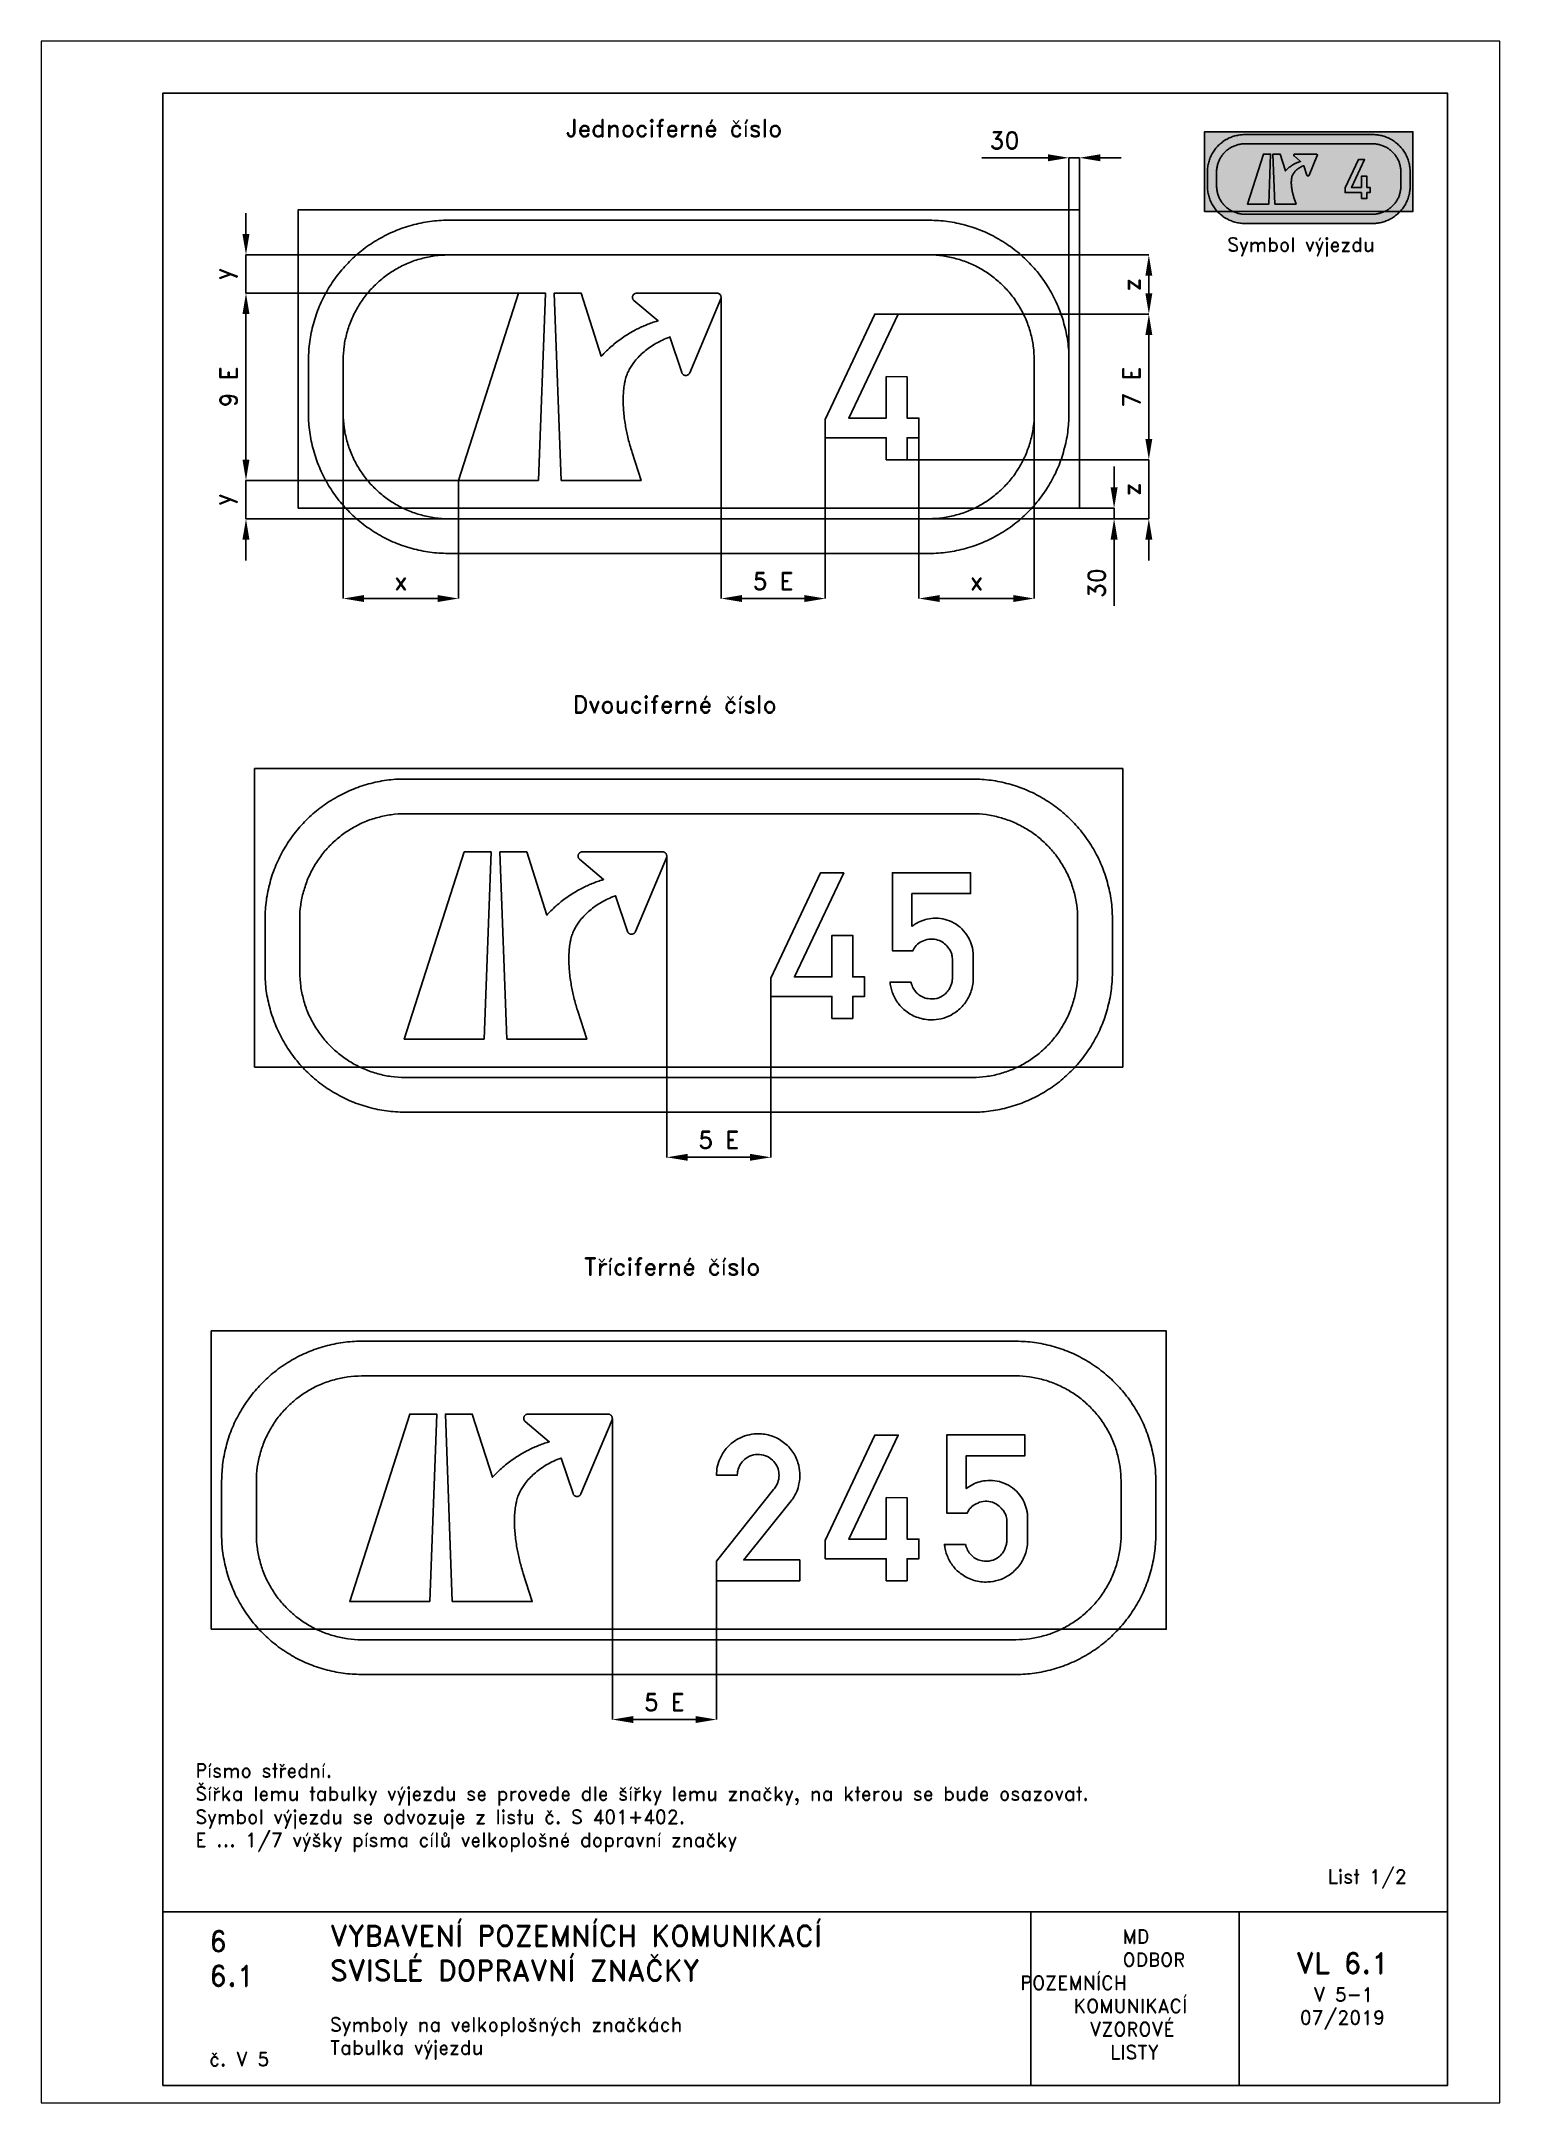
# Paper-space layout 'V 5-1-1' of a CAD drawing. Header units: millimetres. Extents: x 0 to 210, y 0 to 297.
# The model-space entities are those that its viewports show. They can reach past a viewport. Long polylines and large blocks are cut down to what shows.
import ezdxf

# ---------------------------------------------------------------- set-up
doc = ezdxf.new("R2010")
doc.units = ezdxf.units.MM
doc.header["$LTSCALE"] = 5
for name, color, linetype in [('Kóty', 2, 'Continuous'), ('Rozpiska', 7, 'Continuous'), ('Značka', 7, 'Continuous')]:
    doc.layers.add(name, color=color, linetype=linetype)
doc.layers.add('Rámeček', color=6, linetype='Continuous', plot=False)
doc.styles.get("Standard").update_dxf_attribs({"font": 'romand.shx', "height": 50})
doc.dimstyles.get("Standard").update_dxf_attribs({"dimtxt": 50, "dimasz": 60, "dimexe": 0.18, "dimexo": 0.0625, "dimgap": 25, "dimtad": 1, "dimdec": 0, "dimzin": 0, "dimdsep": 46, "dimtxsty": 'Standard', "dimcen": 0.09, "dimadec": 0, "dimazin": 0, "dimtfac": 1, "dimtdec": 0, "dimtofl": 0, "dimtmove": 0, "dimatfit": 3, "dimfxl": 1, "dimtolj": 1, "dimtzin": 0, "dimarcsym": 0})

psp = doc.layouts.new('V  5-1-1')

# ---------------------------------------------------------------- texts
at = {"layer": 'Rozpiska', "color": 7, "attachment_point": 1}
for s, width, heights, insert, char_height in [('Symbol výjezdu', 24.0167, [0], (170.75, 268.7), 2), ('Písmo střední.\\PŠířka lemu tabulky výjezdu se provede dle šířky lemu značky, na kterou se bude osazovat.{\\H2.11905x; }\\PSymbol výjezdu se odvozuje z listu č. S 401+402.{\\H1.71032x; }\\PE ... 1/7 výšky písma cílů velkoplošné dopravní značky{\\H1.78704x; }', 175.7537, [0], (22.18, 48.87), 2), ('List 1/2', 13.9221, [0], (185.21, 33.59), 2), ('6', 149.0422, [0], (24.17, 24.77), 3), ('{\\C6;VYBAVENÍ POZEMNÍCH KOMUNIKACÍ\\P}SVISLÉ DOPRAVNÍ ZNAČKY{\\H1.34524x; }', 149.0422, [0], (41.56, 25.56), 3), ('\\pi14.7414;{\\C6;MD\\P\\pi2.36044;}ODBOR POZEMNÍCH{\\H1.57143x; }\\P\\pi7.69378;KOMUNIKACÍ{\\H1.5x; }\\P\\pi9.97949;{\\C6;VZOROVÉ\\H1.47619x; \\H0.67742x;\\P\\pi12.93187;LISTY\\H1.26984x; }', 33.1018, [0], (140.95, 24.95), 2), ('\\pi1.03113;{\\H1.5x;\\C6;VL 6.1\\P\\pi3.5073;\\H0.66667x;V 5-1\\H1.66666x; \\H0.6x;\\P\\pi1.5549;07/2019\\H1.80159x; }', 16.0623, [0], (179.66, 21.61), 2), ('6.1', 149.0422, [0], (24.17, 19.78), 3), ('{\\C6;Symboly na velkoplošných značkách\\P}Tabulka výjezdu{\\H1.83333x; }', 149.0422, [0], (41.56, 12.29), 2), ('{\\C6;č. V 5}', 16.1027, [2.67], (24.17, 7.28), 2)]:
    psp.add_mtext_dynamic_manual_height_columns(s, width=width, gutter_width=100, heights=heights, dxfattribs=dict(at, insert=insert, char_height=char_height))

msp = doc.modelspace()

# ---------------------------------------------------------------- texts
at = {"layer": 'Rozpiska', "color": 7, "char_height": 50, "attachment_point": 1}
for s, insert in [('\\pi18.80809;Jednociferné číslo', (1000, 4470)), ('\\pi41.42714;Dvouciferné číslo', (1000, 2810)), ('\\pi73.57;Tříciferné číslo', (1000, 1190))]:
    msp.add_mtext_dynamic_manual_height_columns(s, width=749.52095, gutter_width=100, heights=[0], dxfattribs=dict(at, insert=insert))

# ---------------------------------------------------------------- blocks, each defined once
blk = doc.blocks.new('*D0')
at = {"layer": 'Defpoints', "color": 0, "transparency": 16777216}
for p in [(1155.05, 727.828), (1455.05, 260), (1455.05, -140)]:
    blk.add_point(p, dxfattribs=at)
at = {"layer": 'Kóty', "color": 0, "lineweight": -2, "transparency": 16777216}
for p, q in [((1155.05, 727.7655), (1155.05, -140.18)), ((1455.05, 259.9375), (1455.05, -140.18)), ((1215.05, -140), (1395.05, -140))]:
    blk.add_line(p, q, dxfattribs=at)
at = {"layer": 'Kóty', "color": 0, "transparency": 16777216}
for points in [[(1215.05, -130), (1215.05, -150), (1155.05, -140)], [(1395.05, -130), (1395.05, -150), (1455.05, -140)]]:
    blk.add_solid(points, dxfattribs=at)
at = {"layer": 'Kóty', "color": 0, "transparency": 16777216, "insert": (1305.05, -90), "char_height": 50, "attachment_point": 5}
blk.add_mtext('\\A1;5 E', dxfattribs=at)
blk = doc.blocks.new('*D1')
at = {"layer": 'Defpoints', "color": 0, "transparency": 16777216}
for p in [(1311.67, 2347.83), (1611.67, 1943.39), (1611.67, 1480)]:
    blk.add_point(p, dxfattribs=at)
at = {"layer": 'Kóty', "color": 0, "lineweight": -2, "transparency": 16777216}
for p, q in [((1311.67, 2347.7675), (1311.67, 1479.82)), ((1611.67, 1943.3275), (1611.67, 1479.82)), ((1371.67, 1480), (1551.67, 1480))]:
    blk.add_line(p, q, dxfattribs=at)
at = {"layer": 'Kóty', "color": 0, "transparency": 16777216}
for points in [[(1371.67, 1490), (1371.67, 1470), (1311.67, 1480)], [(1551.67, 1490), (1551.67, 1470), (1611.67, 1480)]]:
    blk.add_solid(points, dxfattribs=at)
at = {"layer": 'Kóty', "color": 0, "transparency": 16777216, "insert": (1461.67, 1530), "char_height": 50, "attachment_point": 5}
blk.add_mtext('\\A1;5 E', dxfattribs=at)
blk = doc.blocks.new('*D2')
at = {"layer": 'Defpoints', "color": 0, "transparency": 16777216}
for p in [(2003.65, 3490), (2065, 3320), (2700, 3320)]:
    blk.add_point(p, dxfattribs=at)
at = {"layer": 'Kóty', "color": 0, "lineweight": -2, "transparency": 16777216}
for p, q in [((2700, 3550), (2700, 3610)), ((2003.7125, 3490), (2700.18, 3490)), ((2065.0625, 3320), (2700.18, 3320)), ((2700, 3260), (2700, 3200))]:
    blk.add_line(p, q, dxfattribs=at)
at = {"layer": 'Kóty', "color": 0, "transparency": 16777216}
for points in [[(2690, 3550), (2710, 3550), (2700, 3490)], [(2690, 3260), (2710, 3260), (2700, 3320)]]:
    blk.add_solid(points, dxfattribs=at)
at = {"layer": 'Kóty', "color": 0, "transparency": 16777216, "insert": (2650, 3405), "char_height": 50, "attachment_point": 5, "rotation": 90}
blk.add_mtext('\\A1;z', dxfattribs=at)
blk = doc.blocks.new('*D3')
at = {"layer": 'Defpoints', "color": 0, "transparency": 16777216}
for p in [(2065, 4080), (2700, 4080), (1978.06, 3909.43)]:
    blk.add_point(p, dxfattribs=at)
at = {"layer": 'Kóty', "color": 0, "lineweight": -2, "transparency": 16777216}
for p, q in [((2065.0625, 4080), (2700.18, 4080)), ((2700, 3969.43), (2700, 4020)), ((1978.1225, 3909.43), (2700.18, 3909.43))]:
    blk.add_line(p, q, dxfattribs=at)
at = {"layer": 'Kóty', "color": 0, "transparency": 16777216}
for points in [[(2690, 4020), (2710, 4020), (2700, 4080)], [(2690, 3969.43), (2710, 3969.43), (2700, 3909.43)]]:
    blk.add_solid(points, dxfattribs=at)
at = {"layer": 'Kóty', "color": 0, "transparency": 16777216, "insert": (2650, 3994.715), "char_height": 50, "attachment_point": 5, "rotation": 90}
blk.add_mtext('\\A1;z', dxfattribs=at)
blk = doc.blocks.new('*D4')
at = {"layer": 'Defpoints', "color": 0, "transparency": 16777216}
for p in [(380, 3625), (712.18, 3430), (712.18, 3090)]:
    blk.add_point(p, dxfattribs=at)
at = {"layer": 'Kóty', "color": 0, "lineweight": -2, "transparency": 16777216}
for p, q in [((380, 3624.9375), (380, 3089.82)), ((712.18, 3429.9375), (712.18, 3089.82)), ((440, 3090), (652.18, 3090))]:
    blk.add_line(p, q, dxfattribs=at)
at = {"layer": 'Kóty', "color": 0, "transparency": 16777216}
for points in [[(440, 3100), (440, 3080), (380, 3090)], [(652.18, 3100), (652.18, 3080), (712.18, 3090)]]:
    blk.add_solid(points, dxfattribs=at)
at = {"layer": 'Kóty', "color": 0, "transparency": 16777216, "insert": (546.09, 3140), "char_height": 50, "attachment_point": 5}
blk.add_mtext('\\A1;x', dxfattribs=at)
blk = doc.blocks.new('*D5')
at = {"layer": 'Defpoints', "color": 0, "transparency": 16777216}
for p in [(2370, 3625), (2037.78, 3553.39), (2370, 3090)]:
    blk.add_point(p, dxfattribs=at)
at = {"layer": 'Kóty', "color": 0, "lineweight": -2, "transparency": 16777216}
for p, q in [((2370, 3624.9375), (2370, 3089.82)), ((2037.78, 3553.3275), (2037.78, 3089.82)), ((2097.78, 3090), (2310, 3090))]:
    blk.add_line(p, q, dxfattribs=at)
at = {"layer": 'Kóty', "color": 0, "transparency": 16777216}
for points in [[(2097.78, 3100), (2097.78, 3080), (2037.78, 3090)], [(2310, 3100), (2310, 3080), (2370, 3090)]]:
    blk.add_solid(points, dxfattribs=at)
at = {"layer": 'Kóty', "color": 0, "transparency": 16777216, "insert": (2203.89, 3140), "char_height": 50, "attachment_point": 5}
blk.add_mtext('\\A1;x', dxfattribs=at)
blk = doc.blocks.new('*D6')
at = {"layer": 'Defpoints', "color": 0, "transparency": 16777216}
for p in [(1468.19, 3957.83), (1768.19, 3553.39), (1768.19, 3090)]:
    blk.add_point(p, dxfattribs=at)
at = {"layer": 'Kóty', "color": 0, "lineweight": -2, "transparency": 16777216}
for p, q in [((1468.19, 3957.7675), (1468.19, 3089.82)), ((1768.19, 3553.3275), (1768.19, 3089.82)), ((1528.19, 3090), (1708.19, 3090))]:
    blk.add_line(p, q, dxfattribs=at)
at = {"layer": 'Kóty', "color": 0, "transparency": 16777216}
for points in [[(1528.19, 3100), (1528.19, 3080), (1468.19, 3090)], [(1708.19, 3100), (1708.19, 3080), (1768.19, 3090)]]:
    blk.add_solid(points, dxfattribs=at)
at = {"layer": 'Kóty', "color": 0, "transparency": 16777216, "insert": (1618.19, 3140), "char_height": 50, "attachment_point": 5}
blk.add_mtext('\\A1;5 E', dxfattribs=at)
blk = doc.blocks.new('*D7')
at = {"layer": 'Defpoints', "color": 0, "transparency": 16777216}
for p in [(685, 4080), (100, 3970), (885, 3970)]:
    blk.add_point(p, dxfattribs=at)
at = {"layer": 'Kóty', "color": 0, "lineweight": -2, "transparency": 16777216}
for p, q in [((100, 4140), (100, 4200)), ((684.9, 4080), (99.8, 4080)), ((884.9, 3970), (99.8, 3970)), ((100, 3910), (100, 3850))]:
    blk.add_line(p, q, dxfattribs=at)
at = {"layer": 'Kóty', "color": 0, "transparency": 16777216}
for points in [[(90, 4140), (110, 4140), (100, 4080)], [(90, 3910), (110, 3910), (100, 3970)]]:
    blk.add_solid(points, dxfattribs=at)
at = {"layer": 'Kóty', "color": 0, "transparency": 16777216, "insert": (41.7, 4025), "char_height": 50, "attachment_point": 5, "rotation": 90}
blk.add_mtext('\\A1;y', dxfattribs=at)
blk = doc.blocks.new('*D8')
at = {"layer": 'Defpoints', "color": 0, "transparency": 16777216}
for p in [(884.98, 3970), (100, 3430), (712.18, 3430)]:
    blk.add_point(p, dxfattribs=at)
at = {"layer": 'Kóty', "color": 0, "lineweight": -2, "transparency": 16777216}
for p, q in [((884.9175, 3970), (99.82, 3970)), ((100, 3910), (100, 3490)), ((712.1175, 3430), (99.82, 3430))]:
    blk.add_line(p, q, dxfattribs=at)
at = {"layer": 'Kóty', "color": 0, "transparency": 16777216}
for points in [[(90, 3910), (110, 3910), (100, 3970)], [(90, 3490), (110, 3490), (100, 3430)]]:
    blk.add_solid(points, dxfattribs=at)
at = {"layer": 'Kóty', "color": 0, "transparency": 16777216, "insert": (50, 3700), "char_height": 50, "attachment_point": 5, "rotation": 90}
blk.add_mtext('\\A1;9 E', dxfattribs=at)
blk = doc.blocks.new('*D9')
at = {"layer": 'Defpoints', "color": 0, "transparency": 16777216}
for p in [(712.2, 3430), (100, 3320), (685, 3320)]:
    blk.add_point(p, dxfattribs=at)
at = {"layer": 'Kóty', "color": 0, "lineweight": -2, "transparency": 16777216}
for p, q in [((100, 3490), (100, 3550)), ((712.1, 3430), (99.8, 3430)), ((684.9, 3320), (99.8, 3320)), ((100, 3260), (100, 3200))]:
    blk.add_line(p, q, dxfattribs=at)
at = {"layer": 'Kóty', "color": 0, "transparency": 16777216}
for points in [[(90, 3490), (110, 3490), (100, 3430)], [(90, 3260), (110, 3260), (100, 3320)]]:
    blk.add_solid(points, dxfattribs=at)
at = {"layer": 'Kóty', "color": 0, "transparency": 16777216, "insert": (41.7, 3375), "char_height": 50, "attachment_point": 5, "rotation": 90}
blk.add_mtext('\\A1;y', dxfattribs=at)
blk = doc.blocks.new('*D12')
at = {"layer": 'Defpoints', "color": 0, "transparency": 16777216}
for p in [(2470, 4360), (2500, 4210), (2470, 3780.6)]:
    blk.add_point(p, dxfattribs=at)
at = {"layer": 'Kóty', "color": 0, "lineweight": -2, "transparency": 16777216}
for p, q in [((2410, 4360), (2219, 4360)), ((2470, 3780.7), (2470, 4360.2)), ((2500, 4210.1), (2500, 4360.2)), ((2560, 4360), (2620, 4360))]:
    blk.add_line(p, q, dxfattribs=at)
at = {"layer": 'Kóty', "color": 0, "transparency": 16777216}
for points in [[(2410, 4370), (2410, 4350), (2470, 4360)], [(2560, 4370), (2560, 4350), (2500, 4360)]]:
    blk.add_solid(points, dxfattribs=at)
at = {"layer": 'Kóty', "color": 0, "transparency": 16777216, "insert": (2284.5, 4410), "char_height": 50, "attachment_point": 5}
blk.add_mtext('\\A1;30', dxfattribs=at)
blk = doc.blocks.new('*D13')
at = {"layer": 'Defpoints', "color": 0, "transparency": 16777216}
for p in [(2500.1, 3350), (2065, 3320), (2600, 3320)]:
    blk.add_point(p, dxfattribs=at)
at = {"layer": 'Kóty', "color": 0, "lineweight": -2, "transparency": 16777216}
for p, q in [((2600, 3410), (2600, 3470)), ((2500.1, 3350), (2600.2, 3350)), ((2065.1, 3320), (2600.2, 3320)), ((2600, 3260), (2600, 3069))]:
    blk.add_line(p, q, dxfattribs=at)
at = {"layer": 'Kóty', "color": 0, "transparency": 16777216}
for points in [[(2590, 3410), (2610, 3410), (2600, 3350)], [(2590, 3260), (2610, 3260), (2600, 3320)]]:
    blk.add_solid(points, dxfattribs=at)
at = {"layer": 'Kóty', "color": 0, "transparency": 16777216, "insert": (2550, 3134.5), "char_height": 50, "attachment_point": 5, "rotation": 90}
blk.add_mtext('\\A1;30', dxfattribs=at)
blk = doc.blocks.new('*D14')
at = {"layer": 'Defpoints', "color": 0, "transparency": 16777216}
for p in [(1978.1225, 3909.43), (2700, 3909.43), (2003.7125, 3490)]:
    blk.add_point(p, dxfattribs=at)
at = {"layer": 'Kóty', "color": 0, "lineweight": -2, "transparency": 16777216}
for p, q in [((1978.185, 3909.43), (2700.18, 3909.43)), ((2700, 3550), (2700, 3849.43)), ((2003.775, 3490), (2700.18, 3490))]:
    blk.add_line(p, q, dxfattribs=at)
at = {"layer": 'Kóty', "color": 0, "transparency": 16777216}
for points in [[(2690, 3849.43), (2710, 3849.43), (2700, 3909.43)], [(2690, 3550), (2710, 3550), (2700, 3490)]]:
    blk.add_solid(points, dxfattribs=at)
at = {"layer": 'Kóty', "color": 0, "transparency": 16777216, "insert": (2650, 3699.715), "char_height": 50, "attachment_point": 5, "rotation": 90}
blk.add_mtext('\\A1;7 E', dxfattribs=at)

# ---------------------------------------------------------------- dimensions: what is measured, and where the dimension line sits
at = {"layer": 'Kóty'}
dim = msp.add_linear_dim(base=(2469.998, 4360), p1=(2500, 4210), p2=(2469.998, 3780.599), dimstyle='Standard', dxfattribs=at)
dim.commit()
dim.dimension.update_dxf_attribs({"geometry": '*D12', "text_midpoint": (2284.522, 4410)})
for base, p1, p2, text, picture, middle in [((100, 3970), (685, 4080), (884.98, 3970), 'y', '*D7', (41.667, 4025)), ((2700, 4080), (1978.06, 3909.43), (2065, 4080), 'z', '*D3', (2650, 3994.715)), ((100, 3430), (884.98, 3970), (712.18, 3430), '9 E', '*D8', (50, 3700)), ((2700, 3909.43), (2003.713, 3490), (1978.122, 3909.43), '7 E', '*D14', (2650, 3699.715)), ((2700, 3320), (2003.65, 3490), (2065, 3320), 'z', '*D2', (2650, 3405)), ((100, 3320), (712.18, 3430), (685, 3320), 'y', '*D9', (41.667, 3375))]:
    dim = msp.add_linear_dim(base=base, p1=p1, p2=p2, angle=90, text=text, dimstyle='Standard', dxfattribs=at)
    dim.commit()
    dim.dimension.update_dxf_attribs({"geometry": picture, "text_midpoint": middle})
for base, p1, p2, text, picture, middle in [((1768.19, 3090), (1468.19, 3957.83), (1768.19, 3553.39), '5 E', '*D6', (1618.19, 3140)), ((712.18, 3090), (380, 3625), (712.18, 3430), 'x', '*D4', (546.09, 3140)), ((2370, 3090), (2037.78, 3553.39), (2370, 3625), 'x', '*D5', (2203.89, 3140)), ((1611.67, 1480), (1311.67, 2347.83), (1611.67, 1943.39), '5 E', '*D1', (1461.67, 1530)), ((1455.05, -140), (1155.05, 727.828), (1455.05, 260), '5 E', '*D0', (1305.05, -90))]:
    dim = msp.add_linear_dim(base=base, p1=p1, p2=p2, text=text, dimstyle='Standard', dxfattribs=at)
    dim.commit()
    dim.dimension.update_dxf_attribs({"geometry": picture, "text_midpoint": middle})
dim = msp.add_linear_dim(base=(2600, 3320), p1=(2500.062, 3350), p2=(2065, 3320), angle=90, dimstyle='Standard', dxfattribs=at)
dim.commit()
dim.dimension.update_dxf_attribs({"geometry": '*D13', "text_midpoint": (2550, 3134.524)})

# ---------------------------------------------------------------- linework, layer by layer
at = {"layer": 'Kóty'}
msp.add_line((2085.062, 3320), (2600.18, 3320), dxfattribs=at)
for points in [[(2469.998, 4360), (2500, 4360)], [(100, 3970), (100, 4080)], [(2700, 3320), (2700, 3490)], [(100, 3320), (100, 3430)], [(2600, 3320), (2600, 3350)]]:
    msp.add_lwpolyline(points, dxfattribs=at)
at = {"layer": 'Značka', "color": 3}
for points in [[(250, 3350), (250, 4210), (2500, 4210), (2500, 3350), (250, 3350)], [(942.582, 3430), (712.18, 3430), (884.98, 3970), (962.384, 3970), (942.582, 3430)], [(1943.71, 3490), (1943.71, 3553.39), (1768.19, 3553.39), (1768.19, 3605.76), (1910.6, 3909.43), (1978.06, 3909.43), (1835.65, 3609.79), (1943.71, 3609.79), (1943.71, 3729.49), (2003.65, 3729.27), (2003.65, 3609.79), (2037.78, 3609.79), (2037.78, 3553.39), (2003.65, 3553.39), (2003.65, 3490), (1943.71, 3490)], [(125, 1740), (125, 2600), (2625, 2600), (2625, 1740), (125, 1740)], [(786.067, 1820), (555.664, 1820), (728.465, 2360), (805.868, 2360), (786.067, 1820)], [(1787.2, 1880), (1787.2, 1943.39), (1611.67, 1943.39), (1611.67, 1995.76), (1754.08, 2299.43), (1821.54, 2299.43), (1679.14, 1999.79), (1787.2, 1999.79), (1787.2, 2119.49), (1847.14, 2119.27), (1847.14, 1999.79), (1881.26, 1999.79), (1881.26, 1943.39), (1847.14, 1943.39), (1847.14, 1880), (1787.2, 1880)], [(0, 120), (0, 980), (2750, 980), (2750, 120), (0, 120)], [(629.442, 200), (399.039, 200), (571.84, 740), (649.243, 740), (629.442, 200)], [(1943.87, 260), (1943.87, 323.394), (1768.34, 323.394), (1768.34, 375.763), (1910.75, 679.431), (1978.21, 679.431), (1835.8, 379.788), (1943.87, 379.788), (1943.87, 499.488), (2003.8, 499.269), (2003.8, 379.788), (2037.93, 379.788), (2037.93, 323.394), (2003.8, 323.394), (2003.8, 260), (1943.87, 260)]]:
    msp.add_lwpolyline(points, dxfattribs=at)
for points in [[(685, 3220), (683.41, 3220), (681.819, 3220.01, -0.0321827), (629.524, 3223.68, -0.0354411), (578.131, 3234.35, -0.0362684), (528.431, 3251.16, -0.0344211), (481.582, 3274.79, -0.0337226), (437.933, 3303.9, -0.0340827), (398.622, 3338.62, -0.0342082), (363.863, 3377.92, -0.0342294), (334.791, 3421.58, -0.0340453), (311.326, 3468.46, -0.0334137), (294.354, 3518.13, -0.0341271), (283.501, 3569.55, -0.0367449), (280.012, 3621.82), (280.004, 3623.41), (280, 3625), (280, 3775), (280.005, 3776.59), (280.012, 3778.18, -0.0321802), (283.676, 3830.48, -0.0354433), (294.354, 3881.87, -0.0362681), (311.157, 3931.57, -0.0344196), (334.791, 3978.42, -0.0337215), (363.896, 4022.07, -0.034085), (398.622, 4061.38, -0.0342077), (437.924, 4096.14, -0.0342315), (481.582, 4125.21, -0.0340401), (528.463, 4148.67, -0.0334142), (578.131, 4165.65, -0.0341249), (629.548, 4176.5, -0.0367394), (681.819, 4179.99), (683.41, 4180), (685, 4180), (2065, 4180), (2066.59, 4180), (2068.18, 4179.99, -0.0321831), (2120.48, 4176.32, -0.035441), (2171.87, 4165.65, -0.0362692), (2221.57, 4148.84, -0.0344201), (2268.42, 4125.21, -0.0337225), (2312.07, 4096.1, -0.0340828), (2351.38, 4061.38, -0.0342074), (2386.14, 4022.08, -0.0342317), (2415.21, 3978.42, -0.0340411), (2438.67, 3931.54, -0.0334154), (2455.65, 3881.87, -0.0341248), (2466.5, 3830.45, -0.0367396), (2469.99, 3778.18), (2470, 3776.59), (2470, 3775), (2470, 3625), (2470, 3623.41), (2469.99, 3621.82, -0.0321831), (2466.32, 3569.52, -0.035441), (2455.65, 3518.13, -0.0362692), (2438.84, 3468.43, -0.0344201), (2415.21, 3421.58, -0.0337225), (2386.1, 3377.93, -0.0340828), (2351.38, 3338.62, -0.0342074), (2312.08, 3303.86, -0.0342317), (2268.42, 3274.79, -0.0340411), (2221.54, 3251.33, -0.0334154), (2171.87, 3234.35, -0.0341248), (2120.45, 3223.5, -0.0367396), (2068.18, 3220.01), (2066.59, 3220), (2065, 3220), (685, 3220)], [(685, 3320), (2065, 3320), (2066.2, 3320), (2067.4, 3320.01, 0.0321836), (2106.78, 3322.77, 0.0354439), (2145.48, 3330.81, 0.0362778), (2182.91, 3343.46, 0.0344268), (2218.19, 3361.26, 0.033725), (2251.06, 3383.18, 0.0340843), (2280.67, 3409.33, 0.0342075), (2306.84, 3438.93, 0.034229), (2328.74, 3471.81, 0.0340434), (2346.41, 3507.11, 0.033418), (2359.19, 3544.52, 0.0341321), (2367.36, 3583.24, 0.0367461), (2369.99, 3622.6), (2370, 3623.8), (2370, 3625), (2370, 3775), (2370, 3776.2), (2369.99, 3777.4, 0.0321836), (2367.23, 3816.78, 0.0354439), (2359.19, 3855.48, 0.0362778), (2346.54, 3892.91, 0.0344268), (2328.74, 3928.19, 0.033725), (2306.82, 3961.06, 0.0340843), (2280.67, 3990.67, 0.0342075), (2251.07, 4016.84, 0.034229), (2218.19, 4038.74, 0.0340434), (2182.89, 4056.41, 0.033418), (2145.48, 4069.19, 0.0341321), (2106.76, 4077.36, 0.0367461), (2067.4, 4079.99), (2066.2, 4080), (2065, 4080), (685, 4080), (683.802, 4080), (682.605, 4079.99, 0.032184), (643.222, 4077.23, 0.0354445), (604.519, 4069.19, 0.0362758), (567.09, 4056.54, 0.0344254), (531.809, 4038.74, 0.0337224), (498.937, 4016.82, 0.0340838), (469.332, 3990.67, 0.0342059), (443.156, 3961.07, 0.034229), (421.262, 3928.19, 0.0340427), (403.591, 3892.89, 0.0334143), (390.81, 3855.48, 0.0341268), (382.637, 3816.76, 0.0367438), (380.009, 3777.4, 0.00086626), (380.003, 3776.2), (380, 3775), (380, 3625), (380.004, 3623.8), (380.009, 3622.6, 0.0321798), (382.768, 3583.22, 0.0354432), (390.81, 3544.52, 0.0362683), (403.464, 3507.09, 0.034422), (421.262, 3471.81, 0.033723), (443.181, 3438.94, 0.0340855), (469.332, 3409.33, 0.0342094), (498.931, 3383.16, 0.0342279), (531.809, 3361.26, 0.0340447), (567.114, 3343.59, 0.0334171), (604.519, 3330.81, 0.0341326), (643.24, 3322.64, 0.0367467), (682.605, 3320.01), (683.802, 3320), (685, 3320)], [(1007.38, 3430), (987.582, 3970), (1064.99, 3970), (1123.22, 3788.03), (1125.22, 3790.19), (1127.22, 3792.34, -0.0148097), (1141.7, 3806.89, -0.0155176), (1157.04, 3820.53, -0.0147952), (1172.25, 3832.7, -0.0142457), (1188.13, 3843.96, -0.0141015), (1204.55, 3854.4, -0.0144284), (1221.54, 3863.89, -0.0114521), (1235.48, 3870.85, -0.0109456), (1249.73, 3877.18, -0.0120986), (1265.2, 3883.29, -0.0135049), (1280.95, 3888.61), (1283.76, 3889.47), (1286.58, 3890.33), (1217.07, 3948.7), (1216.95, 3948.81), (1216.83, 3948.91), (1216.07, 3949.69), (1215.37, 3950.53), (1214.79, 3951.37), (1214.29, 3952.27), (1213.86, 3953.2), (1213.51, 3954.16), (1213.28, 3954.96), (1213.12, 3955.76), (1213, 3956.64, -0.0190281), (1212.95, 3957.51), (1212.95, 3957.67), (1212.94, 3957.83, -0.00241905), (1212.95, 3958.13, -0.00605373), (1212.95, 3958.43, -0.0146073), (1213, 3959.02), (1213.07, 3959.61, -0.0297921), (1213.36, 3961.03), (1213.83, 3962.39, -0.0416025), (1214.66, 3964.08), (1215.75, 3965.61), (1217.05, 3966.96), (1218.54, 3968.08), (1219.86, 3968.82), (1221.26, 3969.38), (1222.87, 3969.81), (1224.51, 3969.99), (1224.81, 3970), (1225.11, 3970), (1456.02, 3970), (1456.32, 3970), (1456.62, 3969.99), (1458.63, 3969.73), (1460.58, 3969.12), (1462.26, 3968.29), (1463.79, 3967.19), (1465.14, 3965.89), (1466.26, 3964.4), (1467, 3963.08), (1467.57, 3961.68, -0.0416837), (1468.05, 3959.78, -0.0455081), (1468.19, 3957.83, -0.0134868), (1468.17, 3957.25), (1468.13, 3956.67), (1468.08, 3956.19), (1468, 3955.71), (1467.91, 3955.24), (1467.79, 3954.77), (1467.69, 3954.4), (1467.58, 3954.02), (1467.45, 3953.63), (1467.29, 3953.25), (1467.26, 3953.18), (1467.24, 3953.12), (1377.81, 3740.24), (1377.72, 3740.04), (1377.63, 3739.84), (1376.92, 3738.5), (1376.03, 3737.27), (1375.08, 3736.23), (1374.01, 3735.31), (1372.84, 3734.51), (1371.59, 3733.86), (1370.54, 3733.44), (1369.45, 3733.12), (1368.24, 3732.89), (1367.02, 3732.79), (1366.8, 3732.78), (1366.58, 3732.78), (1366.35, 3732.78), (1366.12, 3732.79), (1365.65, 3732.81), (1365.19, 3732.86), (1364.06, 3733.04), (1362.96, 3733.33), (1361.55, 3733.86), (1360.23, 3734.57), (1359, 3735.42), (1357.89, 3736.43), (1357.09, 3737.33), (1356.39, 3738.3), (1355.73, 3739.43), (1355.21, 3740.62), (1355.13, 3740.84), (1355.05, 3741.06), (1320.69, 3843.6), (1317.66, 3842.47), (1314.63, 3841.31, 0.0225213), (1294.39, 3832.41, 0.0244206), (1275.07, 3821.64, 0.0232996), (1258.43, 3810.52, 0.023924), (1242.92, 3797.87, 0.0243909), (1229.38, 3784.76, 0.0278153), (1217.3, 3770.33, 0.0228106), (1209.23, 3758.68, 0.0238694), (1202.27, 3746.32, 0.0279206), (1196.44, 3733.25, 0.0353385), (1192.31, 3719.59), (1191.76, 3717.2), (1191.25, 3714.79), (1190.88, 3712.78), (1190.43, 3710.35), (1189.99, 3707.91, 0.0202195), (1187.55, 3689.51, 0.0169977), (1186.49, 3670.96, 0.0151355), (1186.45, 3651.39, 0.012799), (1187.5, 3631.86, 0.0121787), (1189.56, 3610.87, 0.0114422), (1192.62, 3590, 0.00888777), (1195.82, 3572.55, 0.00802612), (1199.61, 3555.22, 0.00884771), (1204.34, 3536.34, 0.00990288), (1209.78, 3517.65), (1210.82, 3514.32), (1211.87, 3511), (1237.79, 3430), (1007.38, 3430)], [(560, 1610), (558.41, 1610), (556.819, 1610.01, -0.032178), (504.524, 1613.68, -0.0354412), (453.131, 1624.35, -0.0362686), (403.431, 1641.16, -0.0344208), (356.582, 1664.79, -0.0337187), (312.933, 1693.9, -0.0340845), (273.622, 1728.62, -0.0342071), (238.863, 1767.92, -0.0342291), (209.791, 1811.58, -0.0340458), (186.326, 1858.46, -0.0334121), (169.354, 1908.13, -0.0341273), (158.501, 1959.55, -0.0367449), (155.012, 2011.82), (155.004, 2013.41), (155, 2015), (155, 2165), (155.005, 2166.59), (155.012, 2168.18, -0.0321797), (158.676, 2220.48, -0.0354432), (169.354, 2271.87, -0.0362667), (186.157, 2321.57, -0.0344203), (209.791, 2368.42, -0.0337226), (238.896, 2412.07, -0.0340853), (273.622, 2451.38, -0.0342095), (312.924, 2486.14, -0.0342276), (356.582, 2515.21, -0.0340442), (403.463, 2538.67, -0.0334102), (453.131, 2555.65, -0.0341273), (504.548, 2566.5, -0.0367418), (556.819, 2569.99), (558.41, 2570), (560, 2570), (2190, 2570), (2191.59, 2570), (2193.18, 2569.99, -0.0321831), (2245.48, 2566.32, -0.035441), (2296.87, 2555.65, -0.0362692), (2346.57, 2538.84, -0.0344201), (2393.42, 2515.21, -0.0337186), (2437.07, 2486.1, -0.0340846), (2476.38, 2451.38, -0.0342058), (2511.14, 2412.08, -0.0342317), (2540.21, 2368.42, -0.0340411), (2563.67, 2321.54, -0.0334146), (2580.65, 2271.87, -0.0341253), (2591.5, 2220.45, -0.0367397), (2594.99, 2168.18), (2595, 2166.59), (2595, 2165), (2595, 2015), (2595, 2013.41), (2594.99, 2011.82, -0.0321826), (2591.32, 1959.52, -0.0354412), (2580.65, 1908.13, -0.0362684), (2563.84, 1858.43, -0.0344201), (2540.21, 1811.58, -0.0337238), (2511.1, 1767.93, -0.0340827), (2476.38, 1728.62, -0.0342092), (2437.08, 1693.86, -0.0342279), (2393.42, 1664.79, -0.0340453), (2346.54, 1641.33, -0.033411), (2296.87, 1624.35, -0.0341271), (2245.45, 1613.5, -0.0367466), (2193.18, 1610.01), (2191.59, 1610), (2190, 1610), (560, 1610)], [(560, 1710), (2190, 1710), (2191.2, 1710), (2192.4, 1710.01, 0.0321805), (2231.78, 1712.77, 0.0354409), (2270.48, 1720.81, 0.0362661), (2307.91, 1733.46, 0.034424), (2343.19, 1751.26, 0.033725), (2376.06, 1773.18, 0.034082), (2405.67, 1799.33, 0.0342114), (2431.84, 1828.93, 0.0342292), (2453.74, 1861.81, 0.0340432), (2471.41, 1897.11, 0.0334162), (2484.19, 1934.52, 0.0341319), (2492.36, 1973.24, 0.0367469), (2494.99, 2012.6), (2495, 2013.8), (2495, 2015), (2495, 2165), (2495, 2166.2), (2494.99, 2167.4, 0.0321839), (2492.23, 2206.78, 0.0354439), (2484.19, 2245.48, 0.0362769), (2471.54, 2282.91, 0.0344253), (2453.74, 2318.19, 0.0337215), (2431.82, 2351.06, 0.0340843), (2405.67, 2380.67, 0.0342076), (2376.07, 2406.84, 0.0342316), (2343.19, 2428.74, 0.0340434), (2307.89, 2446.41, 0.0334092), (2270.48, 2459.19, 0.0341261), (2231.76, 2467.36, 0.0367461), (2192.4, 2469.99), (2191.2, 2470), (2190, 2470), (560, 2470), (558.802, 2470), (557.605, 2469.99, 0.0321809), (518.222, 2467.23, 0.035441), (479.519, 2459.19, 0.0362639), (442.09, 2446.54, 0.0344226), (406.809, 2428.74, 0.0337224), (373.937, 2406.82, 0.0340815), (344.332, 2380.67, 0.0342098), (318.156, 2351.07, 0.0342292), (296.262, 2318.19, 0.0340425), (278.591, 2282.89, 0.0334125), (265.81, 2245.48, 0.0341266), (257.637, 2206.76, 0.0367446), (255.009, 2167.4), (255.003, 2166.2), (255, 2165), (255, 2015), (255.004, 2013.8), (255.009, 2012.6, 0.03218), (257.768, 1973.22, 0.0354432), (265.81, 1934.52, 0.0362674), (278.464, 1897.09, 0.0344205), (296.262, 1861.81, 0.0337196), (318.181, 1828.94, 0.0340855), (344.332, 1799.33, 0.0342096), (373.931, 1773.16, 0.0342312), (406.809, 1751.26, 0.0340443), (442.114, 1733.59, 0.0334083), (479.519, 1720.81, 0.0341264), (518.24, 1712.64, 0.0367467), (557.605, 1710.01), (558.802, 1710), (560, 1710)], [(850.868, 1820), (831.067, 2360), (908.471, 2360), (966.701, 2178.03), (968.7, 2180.19), (970.708, 2182.34, -0.0148138), (985.189, 2196.89, -0.0155195), (1000.53, 2210.53, -0.0147992), (1015.73, 2222.7, -0.014249), (1031.62, 2233.96, -0.0141174), (1048.04, 2244.4, -0.0144228), (1065.02, 2253.89, -0.0114522), (1078.97, 2260.85, -0.010967), (1093.22, 2267.18, -0.0121054), (1108.68, 2273.29, -0.0134979), (1124.43, 2278.61), (1127.25, 2279.47), (1130.06, 2280.33), (1060.55, 2338.7), (1060.43, 2338.81), (1060.32, 2338.91), (1059.55, 2339.69), (1058.86, 2340.53), (1058.27, 2341.37), (1057.77, 2342.27), (1057.34, 2343.2), (1056.99, 2344.16), (1056.77, 2344.96), (1056.6, 2345.76, -0.0193001), (1056.48, 2346.64, -0.0190335), (1056.43, 2347.51), (1056.43, 2347.67), (1056.43, 2347.83), (1056.43, 2348.13, -0.00607557), (1056.44, 2348.43, -0.0146654), (1056.48, 2349.02, -0.0128281), (1056.56, 2349.61, -0.0297725), (1056.85, 2351.03, -0.0315255), (1057.31, 2352.39, -0.0415715), (1058.14, 2354.08, -0.0410203), (1059.24, 2355.61, -0.0405752), (1060.53, 2356.96, -0.0404367), (1062.03, 2358.08), (1063.35, 2358.82), (1064.75, 2359.38), (1066.35, 2359.81), (1067.99, 2359.99), (1068.3, 2360), (1068.6, 2360), (1299.5, 2360), (1299.8, 2360), (1300.1, 2359.99, -0.0446091), (1302.12, 2359.73, -0.0456628), (1304.06, 2359.12, -0.0422287), (1305.75, 2358.29, -0.0405957), (1307.28, 2357.19, -0.039799), (1308.63, 2355.89, -0.040957), (1309.75, 2354.4, -0.0332112), (1310.49, 2353.08, -0.0318797), (1311.05, 2351.68, -0.0416964), (1311.53, 2349.78, -0.0454972), (1311.67, 2347.83, -0.0134895), (1311.66, 2347.25, -0.0109731), (1311.62, 2346.67, -0.00938219), (1311.56, 2346.19, -0.0119821), (1311.49, 2345.71), (1311.39, 2345.24), (1311.28, 2344.77), (1311.18, 2344.4), (1311.06, 2344.02), (1310.93, 2343.63), (1310.78, 2343.25), (1310.75, 2343.18), (1310.72, 2343.12), (1221.29, 2130.24), (1221.2, 2130.04), (1221.12, 2129.84, -0.033497), (1220.4, 2128.5, -0.0343308), (1219.52, 2127.27, -0.0319569), (1218.57, 2126.23, -0.030487), (1217.49, 2125.31, -0.0299623), (1216.33, 2124.51, -0.0304861), (1215.08, 2123.86), (1214.02, 2123.44), (1212.93, 2123.12), (1211.73, 2122.89), (1210.51, 2122.79), (1210.29, 2122.78), (1210.07, 2122.78), (1209.83, 2122.78), (1209.6, 2122.79), (1209.14, 2122.81), (1208.68, 2122.86), (1207.55, 2123.04), (1206.44, 2123.33, -0.0330311), (1205.04, 2123.86, -0.0325816), (1203.72, 2124.57, -0.0324618), (1202.49, 2125.42, -0.0327876), (1201.38, 2126.43, -0.0259559), (1200.58, 2127.33, -0.0248205), (1199.87, 2128.3, -0.0281433), (1199.21, 2129.43, -0.0323972), (1198.69, 2130.62), (1198.61, 2130.84), (1198.53, 2131.06), (1164.18, 2233.6), (1161.14, 2232.47), (1158.12, 2231.31, 0.0225112), (1137.88, 2222.41, 0.024411), (1118.55, 2211.64, 0.0233097), (1101.92, 2200.52, 0.0239288), (1086.4, 2187.87, 0.0243955), (1072.87, 2174.76, 0.027811), (1060.78, 2160.33, 0.0228208), (1052.71, 2148.68, 0.0238566), (1045.75, 2136.32, 0.0279243), (1039.92, 2123.25, 0.0353357), (1035.79, 2109.59, 0.00503931), (1035.25, 2107.2), (1034.74, 2104.79), (1034.36, 2102.78), (1033.91, 2100.35), (1033.47, 2097.91, 0.0202202), (1031.04, 2079.51, 0.0169972), (1029.98, 2060.96, 0.0151353), (1029.94, 2041.39, 0.0127981), (1030.98, 2021.86, 0.0121787), (1033.05, 2000.87, 0.0114413), (1036.1, 1980, 0.00888529), (1039.3, 1962.55, 0.00802622), (1043.09, 1945.22, 0.00884918), (1047.83, 1926.34, 0.00990107), (1053.26, 1907.65), (1054.3, 1904.32), (1055.35, 1901), (1081.27, 1820), (850.868, 1820)], [(2015.27, 1984.74), (2016.01, 1982.04), (2016.8, 1979.36, 0.0613251), (2023.67, 1964.11, 0.0760492), (2034.34, 1951.31, 0.0812375), (2047.97, 1941.97, 0.0740274), (2064.05, 1937.14, 0.102542), (2089.17, 1937.89, 0.116973), (2111.3, 1948.82, 0.0723266), (2121.62, 1959.27, 0.0588208), (2128.93, 1972.09, 0.0438544), (2132.64, 1982.72, 0.0508056), (2134.27, 1993.75), (2134.38, 1996.72), (2134.4, 1999.7), (2134.4, 2050.62), (2133.94, 2056.55, 0.0259585), (2133.09, 2062.39, 0.068291), (2128.69, 2074.59, 0.0540483), (2121.36, 2085.58, 0.0692618), (2108.45, 2097.96, 0.0805478), (2092.66, 2105.93, 0.0978162), (2071.68, 2108.9, 0.0911402), (2050.66, 2103.91, 0.085473), (2033.9, 2093.79, 0.103686), (2022.31, 2078.71), (2021.39, 2076.86), (2020.52, 2074.99), (1961.54, 2074.99), (1961.54, 2300), (2186.55, 2300), (2186.55, 2240.11), (2017.76, 2240.11), (2017.76, 2145.61, -0.00507173), (2024.69, 2150.32, -0.0152273), (2031.8, 2154.75, -0.0517264), (2051.6, 2163.57, -0.0527094), (2072.89, 2168.14, -0.0658027), (2099.85, 2168.11, -0.0655557), (2125.95, 2161.09, -0.0693681), (2151.02, 2147.28, -0.0713505), (2171.24, 2127.14, -0.0596392), (2183.98, 2106.45, -0.0538113), (2191.75, 2083.44, -0.0247974), (2193.58, 2074.06, -0.033753), (2194.29, 2064.58), (2194.3, 2063.31), (2194.29, 2062.04), (2194.29, 1994.62), (2194.23, 1991.63), (2194.12, 1988.63, -0.0453293), (2191.42, 1969.43, -0.0436753), (2185.32, 1950.88, -0.0808684), (2165.75, 1918.38, -0.0845345), (2136.8, 1893.91, -0.0698159), (2109.5, 1881.22, -0.0667806), (2079.71, 1876.32, -0.0846223), (2040.19, 1880.9, -0.0887286), (2004.55, 1898.46, -0.0741922), (1980.61, 1920.69, -0.0709657), (1964.04, 1948.69, -0.0357689), (1958.6, 1963.7, -0.0371738), (1955.42, 1979.27), (1955.07, 1982), (1954.76, 1984.74), (2015.27, 1984.74)], [(435, -10), (433.41, -9.995), (431.819, -9.988, -0.03218), (379.524, -6.324, -0.0354432), (328.131, 4.354, -0.0362669), (278.431, 21.157, -0.0344205), (231.582, 44.791, -0.0337215), (187.933, 73.896, -0.0340849), (148.622, 108.622, -0.0342087), (113.863, 147.924, -0.0342292), (84.791, 191.582, -0.0340441), (61.326, 238.463, -0.0334122), (44.354, 288.131, -0.0341273), (33.501, 339.548, -0.0367449), (30.012, 391.819), (30.004, 393.41), (30, 395), (30, 545), (30.005, 546.59), (30.012, 548.181, -0.03218), (33.676, 600.476, -0.035443), (44.354, 651.869, -0.0362667), (61.158, 701.569, -0.0344211), (84.791, 748.418, -0.0337211), (113.896, 792.067, -0.0340851), (148.622, 831.378, -0.0342093), (187.924, 866.137, -0.0342299), (231.582, 895.209, -0.034045), (278.463, 918.674, -0.0334124), (328.131, 935.646, -0.0341273), (379.548, 946.499, -0.0367453), (431.819, 949.987), (433.41, 949.996), (435, 950), (2315, 950), (2316.59, 949.995), (2318.18, 949.988, -0.0321808), (2370.48, 946.324, -0.0354421), (2421.87, 935.646, -0.036267), (2471.57, 918.843, -0.0344211), (2518.42, 895.209, -0.0337215), (2562.07, 866.104, -0.0340854), (2601.38, 831.378, -0.0342073), (2636.14, 792.076, -0.0342318), (2665.21, 748.418, -0.0340395), (2688.67, 701.537, -0.0334142), (2705.65, 651.869, -0.0341249), (2716.5, 600.452, -0.0367394), (2719.99, 548.181), (2720, 546.59), (2720, 545), (2720, 395), (2720, 393.41), (2719.99, 391.819, -0.0321826), (2716.32, 339.524, -0.0354412), (2705.65, 288.131, -0.0362686), (2688.84, 238.431, -0.0344206), (2665.21, 191.582, -0.0337229), (2636.1, 147.933, -0.0340825), (2601.38, 108.622, -0.0342084), (2562.08, 73.863, -0.0342292), (2518.42, 44.791, -0.0340455), (2471.54, 21.326, -0.033413), (2421.87, 4.354, -0.034127), (2370.45, -6.499, -0.0367449), (2318.18, -9.988, -0.0008736), (2316.59, -9.996), (2315, -10), (435, -10)], [(435, 90), (2315, 90), (2316.2, 90.004), (2317.4, 90.009, 0.03218), (2356.78, 92.768, 0.035443), (2395.48, 100.81, 0.0362689), (2432.91, 113.464, 0.0344223), (2468.19, 131.262, 0.0337236), (2501.06, 153.181, 0.0340852), (2530.67, 179.332, 0.0342097), (2556.84, 208.93, 0.0342283), (2578.74, 241.809, 0.0340441), (2596.41, 277.114, 0.0334171), (2609.19, 314.519, 0.0341326), (2617.36, 353.24, 0.0367468), (2619.99, 392.605), (2620, 393.802), (2620, 395), (2620, 545), (2620, 546.198), (2619.99, 547.395, 0.032184), (2617.23, 586.778, 0.0354445), (2609.19, 625.481, 0.0362758), (2596.54, 662.91, 0.0344254), (2578.74, 698.191, 0.0337224), (2556.82, 731.063, 0.0340833), (2530.67, 760.668, 0.0342076), (2501.07, 786.844, 0.034229), (2468.19, 808.738, 0.034042), (2432.89, 826.409, 0.0334136), (2395.48, 839.19, 0.0341261), (2356.76, 847.363, 0.0367445), (2317.4, 849.991), (2316.2, 849.997), (2315, 850), (435, 850), (433.802, 849.996), (432.605, 849.991, 0.0321807), (393.222, 847.232, 0.0354454), (354.519, 839.19, 0.0362654), (317.09, 826.536, 0.0344213), (281.809, 808.738, 0.0337223), (248.937, 786.819, 0.0340857), (219.332, 760.668, 0.0342084), (193.156, 731.07, 0.0342283), (171.262, 698.191, 0.0340447), (153.591, 662.886, 0.0334119), (140.81, 625.481, 0.034127), (132.637, 586.76, 0.0367444), (130.009, 547.395), (130.003, 546.198), (130, 545), (130, 395), (130.004, 393.802), (130.009, 392.605, 0.0321799), (132.768, 353.222, 0.0354428), (140.81, 314.519, 0.0362665), (153.464, 277.09, 0.0344207), (171.262, 241.809, 0.0337212), (193.181, 208.937, 0.0340842), (219.332, 179.332, 0.0342086), (248.93, 153.156, 0.0342294), (281.809, 131.262, 0.0340443), (317.114, 113.591, 0.0334122), (354.519, 100.81, 0.0341269), (393.24, 92.637, 0.0367449), (432.605, 90.009), (433.802, 90.003), (435, 90)], [(694.243, 200), (674.442, 740), (751.846, 740), (810.076, 558.029), (812.075, 560.19), (814.083, 562.344, -0.014816), (828.564, 576.885, -0.015524), (843.904, 590.525, -0.014804), (859.108, 602.695, -0.014249), (874.994, 613.962, -0.0141071), (891.413, 624.401, -0.014424), (908.398, 633.885, -0.0114486), (922.344, 640.848, -0.0109634), (936.591, 647.179, -0.0121068), (952.056, 653.294, -0.0134932), (967.808, 658.607), (970.621, 659.475), (973.438, 660.328), (903.926, 718.698), (903.809, 718.805), (903.693, 718.913, -0.0199912), (902.927, 719.689, -0.0245891), (902.233, 720.53, -0.0243512), (901.649, 721.374, -0.0225238), (901.146, 722.269, -0.0216143), (900.715, 723.2, -0.0220253), (900.366, 724.165), (900.143, 724.957), (899.977, 725.764), (899.859, 726.636), (899.808, 727.514), (899.805, 727.671), (899.802, 727.828), (899.806, 728.131), (899.814, 728.433), (899.856, 729.025), (899.93, 729.614, -0.0296724), (900.223, 731.026, -0.031443), (900.686, 732.393, -0.0416322), (901.515, 734.08, -0.0410709), (902.611, 735.609, -0.0405091), (903.908, 736.956, -0.0404421), (905.403, 738.075, -0.0325978), (906.72, 738.816, -0.0316683), (908.124, 739.383, -0.0361735), (909.726, 739.812, -0.041062), (911.369, 739.988, -0.00625293), (911.672, 739.997), (911.974, 740), (1142.88, 740), (1143.18, 739.996), (1143.48, 739.988, -0.0446987), (1145.49, 739.731, -0.0457199), (1147.44, 739.116, -0.042287), (1149.12, 738.287, -0.0405686), (1150.65, 737.191, -0.0398704), (1152, 735.894, -0.0409777), (1153.12, 734.4, -0.0331716), (1153.86, 733.083, -0.0318635), (1154.43, 731.678, -0.0416812), (1154.91, 729.777, -0.0454972), (1155.05, 727.828), (1155.03, 727.249), (1154.99, 726.671), (1154.94, 726.19), (1154.86, 725.711), (1154.77, 725.238), (1154.65, 724.769), (1154.55, 724.396), (1154.44, 724.025), (1154.31, 723.635), (1154.15, 723.251), (1154.12, 723.185), (1154.09, 723.118), (1064.66, 510.237), (1064.58, 510.036), (1064.49, 509.836, -0.0334792), (1063.78, 508.5, -0.0343308), (1062.89, 507.271, -0.0319268), (1061.94, 506.225, -0.0304551), (1060.87, 505.306, -0.0299987), (1059.7, 504.508, -0.0306397), (1058.45, 503.858, -0.0248932), (1057.4, 503.435, -0.0245723), (1056.31, 503.119, -0.0264347), (1055.1, 502.889, -0.0267986), (1053.88, 502.788, -0.00358766), (1053.66, 502.781), (1053.44, 502.776), (1053.21, 502.781), (1052.98, 502.788), (1052.51, 502.814), (1052.05, 502.857, -0.0244433), (1050.92, 503.037, -0.0250458), (1049.82, 503.328, -0.0331072), (1048.41, 503.858, -0.0326168), (1047.09, 504.567, -0.0324291), (1045.86, 505.422, -0.0327565), (1044.75, 506.428), (1043.95, 507.325), (1043.25, 508.301), (1042.59, 509.426), (1042.07, 510.621), (1041.99, 510.841), (1041.91, 511.063), (1007.55, 613.601), (1004.52, 612.465), (1001.49, 611.31, 0.0225198), (981.254, 602.406, 0.0244059), (961.929, 591.642, 0.0233089), (945.292, 580.519, 0.0239308), (929.775, 567.874, 0.0243908), (916.24, 554.761, 0.0278155), (904.158, 540.326, 0.0228243), (896.086, 528.683, 0.0238645), (889.125, 516.32, 0.0279221), (883.295, 503.25, 0.035331), (879.169, 489.592), (878.624, 487.197), (878.111, 484.795), (877.739, 482.782), (877.287, 480.35), (876.849, 477.915, 0.0202174), (874.414, 459.509, 0.017007), (873.354, 440.958, 0.0151322), (873.31, 421.392, 0.0128075), (874.36, 401.86, 0.0121778), (876.424, 380.87, 0.0114436), (879.477, 360.001, 0.00889607), (882.678, 342.554, 0.00802546), (886.468, 325.224, 0.00885298), (891.201, 306.34, 0.00990285), (896.639, 287.651), (897.676, 284.322), (898.727, 280.998), (924.646, 200), (694.243, 200)], [(1455.05, 260), (1455.05, 316.131), (1619.33, 522.894), (1621.74, 525.935), (1624.05, 529.063, 0.0829997), (1632.93, 547.739, 0.0944115), (1634.9, 568.35, 0.092137), (1630.56, 586.995, 0.0840448), (1619.99, 603.175, 0.0981415), (1601.4, 617.674, 0.106054), (1578.82, 623.694, 0.106168), (1555.84, 620.805, 0.0999528), (1535.68, 608.95, 0.0837193), (1523.12, 594.407, 0.0916435), (1516.39, 576.838, 0.0261513), (1515.37, 570.352), (1514.81, 563.8), (1455.05, 563.8), (1455.19, 569.447), (1455.49, 575.088, -0.0594231), (1460.46, 600.305, -0.0582318), (1471.24, 623.869, -0.0721481), (1491.21, 649.687, -0.0722224), (1517.61, 668.756, -0.0614818), (1542.97, 679.187, -0.0599435), (1570.15, 683.237, -0.0830643), (1608.95, 678.718, -0.0870476), (1644.18, 661.581, -0.0877649), (1672.41, 634.398, -0.0877994), (1689.64, 599.412, -0.0684861), (1694.98, 569.543, -0.06242), (1692.44, 539.213, -0.0506858), (1685.85, 516.648, -0.0618443), (1674.54, 496.337), (1672.3, 493.272), (1669.99, 490.256), (1533.54, 319.938), (1694.8, 319.938), (1694.8, 260), (1455.05, 260)], [(2171.94, 364.738), (2172.67, 362.043), (2173.47, 359.356, 0.0613266), (2180.34, 344.114, 0.0760573), (2191.01, 331.313, 0.0812505), (2204.64, 321.966, 0.0740277), (2220.72, 317.138, 0.10254), (2245.84, 317.895, 0.116975), (2267.97, 328.819, 0.072311), (2278.29, 339.27, 0.058806), (2285.6, 352.094, 0.0438562), (2289.3, 362.719, 0.0508056), (2290.94, 373.75), (2291.04, 376.723), (2291.07, 379.7), (2291.07, 430.625), (2290.61, 436.551), (2289.75, 442.394, 0.0682892), (2285.36, 454.595, 0.0540511), (2278.03, 465.581, 0.069263), (2265.12, 477.964, 0.0805473), (2249.33, 485.925, 0.0978134), (2228.35, 488.9, 0.0911397), (2207.33, 483.913, 0.0854786), (2190.57, 473.795, 0.103674), (2178.98, 458.712), (2178.06, 456.864), (2177.19, 454.994), (2118.21, 454.994), (2118.21, 680), (2343.22, 680), (2343.22, 620.106), (2174.43, 620.106), (2174.43, 525.606), (2181.36, 530.322, -0.0152075), (2188.47, 534.75, -0.0517341), (2208.27, 543.571, -0.0527093), (2229.55, 548.138, -0.0657937), (2256.52, 548.109, -0.0655534), (2282.62, 541.094, -0.06937), (2307.69, 527.276, -0.0713594), (2327.9, 507.144, -0.059638), (2340.64, 486.452, -0.0538008), (2348.42, 463.438, -0.0247737), (2350.25, 454.059, -0.0337542), (2350.96, 444.581), (2350.97, 443.313), (2350.96, 442.044), (2350.96, 374.625), (2350.89, 371.627), (2350.79, 368.631, -0.0453296), (2348.09, 349.434, -0.0436759), (2341.99, 330.875, -0.0808691), (2322.41, 298.383, -0.084534), (2293.47, 273.913, -0.0698187), (2266.16, 261.216, -0.0667846), (2236.38, 256.325, -0.0846275), (2196.86, 260.9, -0.0887307), (2161.22, 278.462, -0.074186), (2137.28, 300.685, -0.0709606), (2120.7, 328.688, -0.0357624), (2115.27, 343.702, -0.0371743), (2112.09, 359.269), (2111.74, 362.001), (2111.43, 364.738), (2171.94, 364.738)]]:
    msp.add_lwpolyline(points, format="xyb", dxfattribs=at)

msp.set_redraw_order([(e.dxf.handle, doc.entitydb.next_handle()) for e in msp.query("TEXT MTEXT ATTDEF DIMENSION ARC_DIMENSION")])  # texts and dimensions are drawn at this point

# ---------------------------------------------------------------- hatches: boundary and pattern name
at = {"layer": 'Značka'}
h = psp.add_hatch(color=114, dxfattribs=at)
h.dxf.hatch_style = 1
h.paths.add_polyline_path([(167.5, 272.48), (167.5, 283.95), (197.5, 283.95), (197.5, 272.48)])
h = psp.add_hatch(color=255, dxfattribs=at)
h.dxf.hatch_style = 1
edge = h.paths.add_edge_path()
edge.add_line((173.3, 270.75), (173.28, 270.75))
edge.add_line((173.28, 270.75), (173.26, 270.75))
edge.add_arc((173.29, 276.19), 5.44, 262.299, 269.6722, ccw=False)
edge.add_arc((173.22, 275.7), 4.94, 254.2116, 262.3307, ccw=False)
edge.add_arc((173.09, 275.62), 4.83, 247.1587, 255.4672, ccw=False)
edge.add_arc((173.19, 275.85), 5.09, 239.2914, 247.1771, ccw=False)
edge.add_arc((173.17, 275.98), 5.19, 232.4374, 240.1631, ccw=False)
edge.add_arc((173.14, 275.94), 5.14, 224.6445, 232.4527, ccw=False)
edge.add_arc((173.07, 275.98), 5.12, 217.5728, 225.4097, ccw=False)
edge.add_arc((173.07, 275.97), 5.11, 209.7377, 217.5794, ccw=False)
edge.add_arc((173.06, 276.05), 5.14, 202.6897, 210.4893, ccw=False)
edge.add_arc((173.15, 276.09), 5.24, 195.0375, 202.6926, ccw=False)
edge.add_arc((173.04, 276.13), 5.14, 188.0091, 195.8274, ccw=False)
edge.add_arc((172.66, 276.08), 4.76, 179.61, 188.0276, ccw=False)
edge.add_line((167.9, 276.11), (167.9, 276.13))
edge.add_line((167.9, 276.13), (167.9, 276.15))
edge.add_line((167.9, 276.15), (167.9, 278.15))
edge.add_line((167.9, 278.15), (167.9, 278.17))
edge.add_line((167.9, 278.17), (167.9, 278.19))
edge.add_arc((173.34, 278.16), 5.44, 172.3062, 179.6789, ccw=False)
edge.add_arc((172.85, 278.23), 4.94, 164.2021, 172.3217, ccw=False)
edge.add_arc((172.77, 278.36), 4.83, 157.166, 165.4744, ccw=False)
edge.add_arc((173, 278.26), 5.09, 149.2882, 157.1735, ccw=False)
edge.add_arc((173.13, 278.28), 5.19, 142.4427, 150.1681, ccw=False)
edge.add_arc((173.09, 278.31), 5.14, 134.6387, 142.4473, ccw=False)
edge.add_arc((173.13, 278.37), 5.12, 127.5722, 135.409, ccw=False)
edge.add_arc((173.12, 278.38), 5.11, 119.7368, 127.5791, ccw=False)
edge.add_arc((173.19, 278.39), 5.14, 112.6849, 120.4833, ccw=False)
edge.add_arc((173.24, 278.3), 5.24, 105.0465, 112.7016, ccw=False)
edge.add_arc((173.28, 278.41), 5.14, 98.0068, 105.8246, ccw=False)
edge.add_arc((173.23, 278.79), 4.76, 89.6117, 98.028, ccw=False)
edge.add_line((173.26, 283.55), (173.28, 283.55))
edge.add_line((173.28, 283.55), (173.3, 283.55))
edge.add_line((173.3, 283.55), (191.7, 283.55))
edge.add_line((191.7, 283.55), (191.72, 283.55))
edge.add_line((191.72, 283.55), (191.74, 283.55))
edge.add_arc((191.71, 278.11), 5.44, 82.2994, 89.6727, ccw=False)
edge.add_arc((191.78, 278.6), 4.94, 74.2109, 82.33, ccw=False)
edge.add_arc((191.91, 278.68), 4.83, 67.1586, 75.4673, ccw=False)
edge.add_arc((191.81, 278.45), 5.09, 59.292, 67.1774, ccw=False)
edge.add_arc((191.83, 278.32), 5.19, 52.438, 60.1637, ccw=False)
edge.add_arc((191.86, 278.36), 5.14, 44.6438, 52.452, ccw=False)
edge.add_arc((191.93, 278.32), 5.12, 37.5737, 45.4104, ccw=False)
edge.add_arc((191.93, 278.33), 5.11, 29.7356, 37.5779, ccw=False)
edge.add_arc((191.94, 278.26), 5.14, 22.6853, 30.4839, ccw=False)
edge.add_arc((191.85, 278.21), 5.24, 15.0456, 22.701, ccw=False)
edge.add_arc((191.96, 278.17), 5.14, 8.0062, 15.8239, ccw=False)
edge.add_arc((192.34, 278.22), 4.76, -0.3883, 8.0281, ccw=False)
edge.add_line((197.1, 278.19), (197.1, 278.17))
edge.add_line((197.1, 278.17), (197.1, 278.15))
edge.add_line((197.1, 278.15), (197.1, 276.15))
edge.add_line((197.1, 276.15), (197.1, 276.13))
edge.add_line((197.1, 276.13), (197.1, 276.11))
edge.add_arc((191.66, 276.14), 5.44, 352.2994, 359.6727, ccw=False)
edge.add_arc((192.15, 276.07), 4.94, 344.2109, 352.33, ccw=False)
edge.add_arc((192.23, 275.94), 4.83, 337.1586, 345.4673, ccw=False)
edge.add_arc((192, 276.04), 5.09, 329.292, 337.1774, ccw=False)
edge.add_arc((191.87, 276.02), 5.19, 322.438, 330.1637, ccw=False)
edge.add_arc((191.91, 275.99), 5.14, 314.6438, 322.452, ccw=False)
edge.add_arc((191.87, 275.92), 5.12, 307.5737, 315.4104, ccw=False)
edge.add_arc((191.88, 275.92), 5.11, 299.7356, 307.5779, ccw=False)
edge.add_arc((191.81, 275.91), 5.14, 292.6853, 300.4839, ccw=False)
edge.add_arc((191.76, 276), 5.24, 285.0456, 292.701, ccw=False)
edge.add_arc((191.72, 275.89), 5.14, 278.0062, 285.8239, ccw=False)
edge.add_arc((191.77, 275.51), 4.76, 269.6117, 278.0281, ccw=False)
edge.add_line((191.74, 270.75), (191.72, 270.75))
edge.add_line((191.72, 270.75), (191.7, 270.75))
edge.add_line((191.7, 270.75), (173.3, 270.75))
edge = h.paths.add_edge_path(flags=16)
edge.add_line((173.3, 272.08), (191.7, 272.08))
edge.add_line((191.7, 272.08), (191.72, 272.08))
edge.add_line((191.72, 272.08), (191.73, 272.08))
edge.add_arc((191.71, 276.18), 4.09, 270.3224, 277.6958)
edge.add_arc((191.76, 275.81), 3.72, 277.6765, 285.7962)
edge.add_arc((191.86, 275.75), 3.64, 284.5181, 292.8287)
edge.add_arc((191.79, 275.93), 3.83, 292.8291, 300.716)
edge.add_arc((191.8, 276.02), 3.91, 299.835, 307.5612)
edge.add_arc((191.82, 275.99), 3.87, 307.545, 315.3535)
edge.add_arc((191.87, 276.02), 3.85, 314.601, 322.4378)
edge.add_arc((191.87, 276.02), 3.85, 322.4132, 330.2549)
edge.add_arc((191.88, 276.07), 3.87, 329.5094, 337.3086)
edge.add_arc((191.81, 276.1), 3.95, 337.3108, 344.9668)
edge.add_arc((191.9, 276.13), 3.87, 344.1755, 351.995)
edge.add_arc((192.18, 276.09), 3.58, 351.9683, 360.3861)
edge.add_line((195.77, 276.12), (195.77, 276.13))
edge.add_line((195.77, 276.13), (195.77, 276.15))
edge.add_line((195.77, 276.15), (195.77, 278.15))
edge.add_line((195.77, 278.15), (195.77, 278.17))
edge.add_line((195.77, 278.17), (195.77, 278.18))
edge.add_arc((191.67, 278.16), 4.09, 0.3224, 7.6958)
edge.add_arc((192.04, 278.21), 3.72, 7.6765, 15.7962)
edge.add_arc((192.1, 278.31), 3.64, 14.5181, 22.8287)
edge.add_arc((191.92, 278.24), 3.83, 22.8291, 30.716)
edge.add_arc((191.83, 278.25), 3.91, 29.835, 37.5612)
edge.add_arc((191.86, 278.27), 3.87, 37.545, 45.3535)
edge.add_arc((191.83, 278.32), 3.85, 44.601, 52.4378)
edge.add_arc((191.83, 278.32), 3.85, 52.4132, 60.2549)
edge.add_arc((191.78, 278.33), 3.87, 59.5094, 67.3086)
edge.add_arc((191.75, 278.26), 3.95, 67.3108, 74.9668)
edge.add_arc((191.72, 278.35), 3.87, 74.1755, 81.995)
edge.add_arc((191.76, 278.63), 3.58, 81.9683, 90.3861)
edge.add_line((191.73, 282.22), (191.72, 282.22))
edge.add_line((191.72, 282.22), (191.7, 282.22))
edge.add_line((191.7, 282.22), (173.3, 282.22))
edge.add_line((173.3, 282.22), (173.28, 282.22))
edge.add_line((173.28, 282.22), (173.27, 282.22))
edge.add_arc((173.29, 278.12), 4.09, 90.322, 97.6955)
edge.add_arc((173.24, 278.49), 3.72, 97.6755, 105.7954)
edge.add_arc((173.14, 278.55), 3.64, 104.5188, 112.829)
edge.add_arc((173.21, 278.37), 3.83, 112.8286, 120.7152)
edge.add_arc((173.2, 278.27), 3.91, 119.8337, 127.5593)
edge.add_arc((173.18, 278.31), 3.87, 127.5499, 135.3583)
edge.add_arc((173.13, 278.28), 3.86, 134.5947, 142.4311)
edge.add_arc((173.13, 278.28), 3.85, 142.4205, 150.2621)
edge.add_arc((173.12, 278.23), 3.87, 149.5082, 157.3072)
edge.add_arc((173.19, 278.2), 3.95, 157.3099, 164.965)
edge.add_arc((173.1, 278.17), 3.87, 164.1719, 171.9901)
edge.add_arc((172.82, 278.21), 3.58, 171.9715, 180.3888)
edge.add_arc((173.85, 278.15), 4.62, 179.6143, 179.8128)
edge.add_line((169.23, 278.17), (169.23, 278.15))
edge.add_line((169.23, 278.15), (169.23, 276.15))
edge.add_line((169.23, 276.15), (169.23, 276.13))
edge.add_line((169.23, 276.13), (169.23, 276.12))
edge.add_arc((173.33, 276.14), 4.09, 180.3214, 187.6939)
edge.add_arc((172.96, 276.09), 3.72, 187.6794, 195.799)
edge.add_arc((172.9, 275.99), 3.64, 194.5247, 202.8331)
edge.add_arc((173.08, 276.06), 3.83, 202.827, 210.7129)
edge.add_arc((173.17, 276.05), 3.91, 209.834, 217.5598)
edge.add_arc((173.14, 276.03), 3.87, 217.5459, 225.3547)
edge.add_arc((173.17, 275.98), 3.85, 224.5999, 232.437)
edge.add_arc((173.17, 275.98), 3.85, 232.4118, 240.2532)
edge.add_arc((173.22, 275.97), 3.87, 239.5125, 247.312)
edge.add_arc((173.25, 276.04), 3.95, 247.3086, 254.9644)
edge.add_arc((173.28, 275.95), 3.87, 254.1758, 261.9953)
edge.add_arc((173.24, 275.67), 3.58, 261.9687, 270.3867)
edge.add_line((173.27, 272.08), (173.28, 272.08))
edge.add_line((173.28, 272.08), (173.3, 272.08))
h = psp.add_hatch(color=255, dxfattribs=at)
h.dxf.hatch_style = 1
edge = h.paths.add_edge_path()
edge.add_line((177.6, 273.55), (177.33, 280.75))
edge.add_line((177.33, 280.75), (178.37, 280.75))
edge.add_line((178.37, 280.75), (179.14, 278.32))
edge.add_line((179.14, 278.32), (179.17, 278.35))
edge.add_line((179.17, 278.35), (179.2, 278.38))
edge.add_arc((182.57, 275.22), 4.62, 133.4412, 136.8351, ccw=False)
edge.add_arc((182.42, 275.37), 4.41, 129.8648, 133.4209, ccw=False)
edge.add_arc((182.44, 275.41), 4.39, 126.9691, 130.3597, ccw=False)
edge.add_arc((182.54, 275.28), 4.56, 123.7069, 126.9716, ccw=False)
edge.add_arc((182.59, 275.26), 4.6, 120.8328, 124.0644, ccw=False)
edge.add_arc((182.53, 275.35), 4.5, 117.5329, 120.8394, ccw=False)
edge.add_arc((182.57, 275.32), 4.54, 115.2199, 117.8444, ccw=False)
edge.add_arc((182.66, 275.13), 4.75, 112.6971, 115.2055, ccw=False)
edge.add_arc((182.62, 275.29), 4.58, 110.1656, 112.9383, ccw=False)
edge.add_arc((182.45, 275.74), 4.1, 107.1164, 110.2113, ccw=False)
edge.add_line((181.25, 279.66), (181.28, 279.68))
edge.add_line((181.28, 279.68), (181.32, 279.69))
edge.add_line((181.32, 279.69), (180.39, 280.47))
edge.add_line((180.39, 280.47), (180.39, 280.47))
edge.add_line((180.39, 280.47), (180.39, 280.47))
edge.add_line((180.39, 280.47), (180.38, 280.48))
edge.add_line((180.38, 280.48), (180.37, 280.49))
edge.add_line((180.37, 280.49), (180.36, 280.5))
edge.add_line((180.36, 280.5), (180.36, 280.51))
edge.add_line((180.36, 280.51), (180.35, 280.53))
edge.add_line((180.35, 280.53), (180.35, 280.54))
edge.add_line((180.35, 280.54), (180.34, 280.55))
edge.add_line((180.34, 280.55), (180.34, 280.56))
edge.add_line((180.34, 280.56), (180.34, 280.57))
edge.add_arc((180.49, 280.59), 0.153, 181.109, 185.4694, ccw=False)
edge.add_line((180.34, 280.58), (180.34, 280.59))
edge.add_line((180.34, 280.59), (180.34, 280.59))
edge.add_arc((180.75, 280.58), 0.414, 177.8136, 178.368, ccw=False)
edge.add_arc((180.5, 280.59), 0.165, 179.3063, 180.6937, ccw=False)
edge.add_arc((180.47, 280.59), 0.135, 173.4822, 176.8298, ccw=False)
edge.add_line((180.34, 280.6), (180.34, 280.61))
edge.add_arc((180.5, 280.59), 0.162, 165.0446, 171.8704, ccw=False)
edge.add_line((180.34, 280.63), (180.35, 280.65))
edge.add_arc((180.49, 280.59), 0.151, 149.0787, 158.6078, ccw=False)
edge.add_line((180.36, 280.67), (180.38, 280.69))
edge.add_line((180.38, 280.69), (180.39, 280.71))
edge.add_line((180.39, 280.71), (180.41, 280.72))
edge.add_line((180.41, 280.72), (180.43, 280.73))
edge.add_line((180.43, 280.73), (180.45, 280.74))
edge.add_line((180.45, 280.74), (180.47, 280.75))
edge.add_line((180.47, 280.75), (180.49, 280.75))
edge.add_line((180.49, 280.75), (180.5, 280.75))
edge.add_line((180.5, 280.75), (180.5, 280.75))
edge.add_line((180.5, 280.75), (183.58, 280.75))
edge.add_line((183.58, 280.75), (183.58, 280.75))
edge.add_line((183.58, 280.75), (183.59, 280.75))
edge.add_line((183.59, 280.75), (183.62, 280.75))
edge.add_line((183.62, 280.75), (183.64, 280.74))
edge.add_line((183.64, 280.74), (183.66, 280.73))
edge.add_line((183.66, 280.73), (183.68, 280.71))
edge.add_line((183.68, 280.71), (183.7, 280.7))
edge.add_line((183.7, 280.7), (183.72, 280.68))
edge.add_line((183.72, 280.68), (183.73, 280.66))
edge.add_line((183.73, 280.66), (183.73, 280.64))
edge.add_arc((183.59, 280.59), 0.157, 9.4042, 18.9519, ccw=False)
edge.add_arc((183.6, 280.59), 0.143, -1.1048, 9.3177, ccw=False)
edge.add_arc((183.6, 280.59), 0.143, 356.4797, 359.5704, ccw=False)
edge.add_line((183.74, 280.58), (183.74, 280.57))
edge.add_line((183.74, 280.57), (183.74, 280.57))
edge.add_line((183.74, 280.57), (183.74, 280.56))
edge.add_line((183.74, 280.56), (183.74, 280.55))
edge.add_line((183.74, 280.55), (183.74, 280.55))
edge.add_line((183.74, 280.55), (183.74, 280.54))
edge.add_line((183.74, 280.54), (183.73, 280.54))
edge.add_line((183.73, 280.54), (183.73, 280.53))
edge.add_line((183.73, 280.53), (183.73, 280.53))
edge.add_line((183.73, 280.53), (183.73, 280.53))
edge.add_line((183.73, 280.53), (183.73, 280.52))
edge.add_line((183.73, 280.52), (182.54, 277.69))
edge.add_line((182.54, 277.69), (182.54, 277.68))
edge.add_line((182.54, 277.68), (182.54, 277.68))
edge.add_line((182.54, 277.68), (182.53, 277.66))
edge.add_line((182.53, 277.66), (182.51, 277.65))
edge.add_line((182.51, 277.65), (182.5, 277.63))
edge.add_line((182.5, 277.63), (182.49, 277.62))
edge.add_line((182.49, 277.62), (182.47, 277.61))
edge.add_line((182.47, 277.61), (182.45, 277.6))
edge.add_line((182.45, 277.6), (182.44, 277.6))
edge.add_line((182.44, 277.6), (182.43, 277.59))
edge.add_line((182.43, 277.59), (182.41, 277.59))
edge.add_line((182.41, 277.59), (182.39, 277.59))
edge.add_line((182.39, 277.59), (182.39, 277.59))
edge.add_line((182.39, 277.59), (182.39, 277.59))
edge.add_line((182.39, 277.59), (182.38, 277.59))
edge.add_line((182.38, 277.59), (182.38, 277.59))
edge.add_line((182.38, 277.59), (182.38, 277.59))
edge.add_line((182.38, 277.59), (182.37, 277.59))
edge.add_line((182.37, 277.59), (182.35, 277.59))
edge.add_line((182.35, 277.59), (182.34, 277.59))
edge.add_line((182.34, 277.59), (182.32, 277.6))
edge.add_line((182.32, 277.6), (182.3, 277.61))
edge.add_line((182.3, 277.61), (182.29, 277.62))
edge.add_line((182.29, 277.62), (182.27, 277.64))
edge.add_line((182.27, 277.64), (182.26, 277.65))
edge.add_line((182.26, 277.65), (182.25, 277.66))
edge.add_line((182.25, 277.66), (182.24, 277.68))
edge.add_line((182.24, 277.68), (182.24, 277.69))
edge.add_line((182.24, 277.69), (182.24, 277.69))
edge.add_line((182.24, 277.69), (182.23, 277.7))
edge.add_line((182.23, 277.7), (181.78, 279.06))
edge.add_line((181.78, 279.06), (181.74, 279.05))
edge.add_line((181.74, 279.05), (181.7, 279.03))
edge.add_arc((182.88, 275.98), 3.27, 111.1559, 116.3165)
edge.add_arc((182.77, 276.21), 3.02, 116.3398, 121.9355)
edge.add_arc((182.65, 276.32), 2.86, 121.0841, 126.423)
edge.add_arc((182.6, 276.38), 2.79, 126.4598, 131.9417)
edge.add_arc((182.44, 276.52), 2.58, 131.2812, 136.87)
edge.add_arc((182.21, 276.74), 2.26, 136.8792, 143.2524)
edge.add_arc((182.05, 276.83), 2.07, 142.6761, 147.903)
edge.add_arc((181.97, 276.88), 1.98, 147.8811, 153.3506)
edge.add_arc((181.72, 276.98), 1.71, 152.7616, 159.1589)
edge.add_arc((181.38, 277.11), 1.35, 159.1299, 167.2255)
edge.add_line((180.06, 277.41), (180.06, 277.38))
edge.add_line((180.06, 277.38), (180.05, 277.35))
edge.add_line((180.05, 277.35), (180.05, 277.32))
edge.add_line((180.05, 277.32), (180.04, 277.29))
edge.add_line((180.04, 277.29), (180.03, 277.26))
edge.add_arc((183.05, 276.73), 3.06, 170.1295, 174.7628)
edge.add_arc((183.63, 276.68), 3.64, 174.7819, 178.6771)
edge.add_arc((184.3, 276.62), 4.31, 178.1486, 181.6172)
edge.add_arc((185.08, 276.65), 5.09, 181.6109, 184.544)
edge.add_arc((185.76, 276.67), 5.77, 184.2097, 187.0007)
edge.add_arc((186.13, 276.71), 6.15, 187.0303, 189.6525)
edge.add_arc((186.63, 276.77), 6.65, 189.3731, 191.4099)
edge.add_arc((187.33, 276.91), 7.37, 191.4164, 193.2558)
edge.add_arc((187.31, 276.88), 7.33, 193.051, 195.0786)
edge.add_arc((186.55, 276.67), 6.55, 195.0937, 197.3632)
edge.add_line((180.3, 274.72), (180.31, 274.67))
edge.add_line((180.31, 274.67), (180.32, 274.63))
edge.add_line((180.32, 274.63), (180.67, 273.55))
edge.add_line((180.67, 273.55), (177.6, 273.55))
h.paths.add_polyline_path([(176.73, 273.55), (173.66, 273.55), (175.97, 280.75), (177, 280.75)])
h.paths.add_polyline_path([(190.08, 274.35), (190.08, 275.2), (187.74, 275.2), (187.74, 275.89), (189.64, 279.94), (190.54, 279.94), (188.64, 275.95), (190.08, 275.95), (190.08, 277.54), (190.88, 277.54), (190.88, 275.95), (191.34, 275.95), (191.34, 275.2), (190.88, 275.2), (190.88, 274.35)])

# ---------------------------------------------------------------- linework, layer by layer
at = {"layer": 'Rozpiska', "color": 7}
for p, q in [((17.5, 27.5), (202.5, 27.5)), ((142.5, 27.5), (142.5, 2.5)), ((172.5, 27.5), (172.5, 2.5))]:
    psp.add_line(p, q, dxfattribs=at)
psp.add_lwpolyline([(17.5, 2.5), (202.5, 2.5), (202.5, 289.5), (17.5, 289.5)], close=True, dxfattribs=at)
at = {"layer": 'Značka', "color": 114}
psp.add_lwpolyline([(167.5, 272.48), (167.5, 283.95), (197.5, 283.95), (197.5, 272.48), (167.5, 272.48)], dxfattribs=at)
at = {"layer": 'Značka', "color": 255}
for points in [[(173.3, 270.75), (173.28, 270.75), (173.26, 270.75, -0.032183), (172.56, 270.8, -0.035441), (171.88, 270.94, -0.036268), (171.21, 271.17, -0.034421), (170.59, 271.48, -0.033723), (170.01, 271.87, -0.034083), (169.48, 272.33, -0.034208), (169.02, 272.86, -0.034229), (168.63, 273.44, -0.034045), (168.32, 274.06, -0.033414), (168.09, 274.73, -0.034127), (167.95, 275.41, -0.036745), (167.9, 276.11), (167.9, 276.13), (167.9, 276.15), (167.9, 278.15), (167.9, 278.17), (167.9, 278.19, -0.03218), (167.95, 278.89, -0.035443), (168.09, 279.57, -0.036268), (168.32, 280.24, -0.03442), (168.63, 280.86, -0.033721), (169.02, 281.44, -0.034085), (169.48, 281.97, -0.034208), (170.01, 282.43, -0.034231), (170.59, 282.82, -0.03404), (171.21, 283.13, -0.033414), (171.88, 283.36, -0.034125), (172.56, 283.5, -0.036739), (173.26, 283.55), (173.28, 283.55), (173.3, 283.55), (191.7, 283.55), (191.72, 283.55), (191.74, 283.55, -0.032183), (192.44, 283.5, -0.035441), (193.12, 283.36, -0.036269), (193.79, 283.13, -0.03442), (194.41, 282.82, -0.033723), (194.99, 282.43, -0.034083), (195.52, 281.97, -0.034207), (195.98, 281.44, -0.034232), (196.37, 280.86, -0.034041), (196.68, 280.24, -0.033415), (196.91, 279.57, -0.034125), (197.05, 278.89, -0.03674), (197.1, 278.19), (197.1, 278.17), (197.1, 278.15), (197.1, 276.15), (197.1, 276.13), (197.1, 276.11, -0.032183), (197.05, 275.41, -0.035441), (196.91, 274.73, -0.036269), (196.68, 274.06, -0.03442), (196.37, 273.44, -0.033723), (195.98, 272.86, -0.034083), (195.52, 272.33, -0.034207), (194.99, 271.87, -0.034232), (194.41, 271.48, -0.034041), (193.79, 271.17, -0.033415), (193.12, 270.94, -0.034125), (192.44, 270.8, -0.03674), (191.74, 270.75), (191.72, 270.75), (191.7, 270.75), (173.3, 270.75)], [(173.3, 272.08), (191.7, 272.08), (191.72, 272.08), (191.73, 272.08, 0.032184), (192.26, 272.12, 0.035444), (192.77, 272.23, 0.036278), (193.27, 272.4, 0.034427), (193.74, 272.63, 0.033725), (194.18, 272.93, 0.034084), (194.58, 273.27, 0.034208), (194.92, 273.67, 0.034229), (195.22, 274.11, 0.034043), (195.45, 274.58, 0.033418), (195.62, 275.08, 0.034132), (195.73, 275.59, 0.036746), (195.77, 276.12), (195.77, 276.13), (195.77, 276.15), (195.77, 278.15), (195.77, 278.17), (195.77, 278.18, 0.032184), (195.73, 278.71, 0.035444), (195.62, 279.22, 0.036278), (195.45, 279.72, 0.034427), (195.22, 280.19, 0.033725), (194.92, 280.63, 0.034084), (194.58, 281.03, 0.034208), (194.18, 281.37, 0.034229), (193.74, 281.67, 0.034043), (193.27, 281.9, 0.033418), (192.77, 282.07, 0.034132), (192.26, 282.18, 0.036746), (191.73, 282.22), (191.72, 282.22), (191.7, 282.22), (173.3, 282.22), (173.28, 282.22), (173.27, 282.22, 0.032184), (172.74, 282.18, 0.035444), (172.23, 282.07, 0.036276), (171.73, 281.9, 0.034425), (171.26, 281.67, 0.033722), (170.82, 281.37, 0.034084), (170.42, 281.03, 0.034206), (170.08, 280.63, 0.034229), (169.78, 280.19, 0.034043), (169.55, 279.72, 0.033414), (169.38, 279.22, 0.034127), (169.27, 278.71, 0.036744), (169.23, 278.18, 0.000866), (169.23, 278.17), (169.23, 278.15), (169.23, 276.15), (169.23, 276.13), (169.23, 276.12, 0.03218), (169.27, 275.59, 0.035443), (169.38, 275.08, 0.036268), (169.55, 274.58, 0.034422), (169.78, 274.11, 0.033723), (170.08, 273.67, 0.034085), (170.42, 273.27, 0.034209), (170.82, 272.93, 0.034228), (171.26, 272.63, 0.034045), (171.73, 272.4, 0.033417), (172.23, 272.23, 0.034133), (172.74, 272.12, 0.036747), (173.27, 272.08), (173.28, 272.08), (173.3, 272.08)], [(177.6, 273.55), (177.33, 280.75), (178.37, 280.75), (179.14, 278.32), (179.17, 278.35), (179.2, 278.38, -0.01481), (179.39, 278.58, -0.015518), (179.59, 278.76, -0.014795), (179.8, 278.92, -0.014246), (180.01, 279.07, -0.014101), (180.23, 279.21, -0.014428), (180.45, 279.34, -0.011452), (180.64, 279.43, -0.010946), (180.83, 279.51, -0.012099), (181.04, 279.59, -0.013505), (181.25, 279.66), (181.28, 279.68), (181.32, 279.69), (180.39, 280.47), (180.39, 280.47), (180.39, 280.47), (180.38, 280.48), (180.37, 280.49), (180.36, 280.5), (180.36, 280.51), (180.35, 280.53), (180.35, 280.54), (180.34, 280.55), (180.34, 280.56), (180.34, 280.57, -0.019028), (180.34, 280.58), (180.34, 280.59), (180.34, 280.59, -0.002419), (180.34, 280.59, -0.006054), (180.34, 280.6, -0.014607), (180.34, 280.6), (180.34, 280.61, -0.029792), (180.34, 280.63), (180.35, 280.65, -0.041603), (180.36, 280.67), (180.38, 280.69), (180.39, 280.71), (180.41, 280.72), (180.43, 280.73), (180.45, 280.74), (180.47, 280.75), (180.49, 280.75), (180.5, 280.75), (180.5, 280.75), (183.58, 280.75), (183.58, 280.75), (183.59, 280.75), (183.62, 280.75), (183.64, 280.74), (183.66, 280.73), (183.68, 280.71), (183.7, 280.7), (183.72, 280.68), (183.73, 280.66), (183.73, 280.64, -0.041684), (183.74, 280.61, -0.045508), (183.74, 280.59, -0.013487), (183.74, 280.58), (183.74, 280.57), (183.74, 280.57), (183.74, 280.56), (183.74, 280.55), (183.74, 280.55), (183.74, 280.54), (183.73, 280.54), (183.73, 280.53), (183.73, 280.53), (183.73, 280.53), (183.73, 280.52), (182.54, 277.69), (182.54, 277.68), (182.54, 277.68), (182.53, 277.66), (182.51, 277.65), (182.5, 277.63), (182.49, 277.62), (182.47, 277.61), (182.45, 277.6), (182.44, 277.6), (182.43, 277.59), (182.41, 277.59), (182.39, 277.59), (182.39, 277.59), (182.39, 277.59), (182.38, 277.59), (182.38, 277.59), (182.38, 277.59), (182.37, 277.59), (182.35, 277.59), (182.34, 277.59), (182.32, 277.6), (182.3, 277.61), (182.29, 277.62), (182.27, 277.64), (182.26, 277.65), (182.25, 277.66), (182.24, 277.68), (182.24, 277.69), (182.24, 277.69), (182.23, 277.7), (181.78, 279.06), (181.74, 279.05), (181.7, 279.03, 0.022521), (181.43, 278.92, 0.024421), (181.17, 278.77, 0.0233), (180.95, 278.62, 0.023924), (180.74, 278.45, 0.024391), (180.56, 278.28, 0.027815), (180.4, 278.09, 0.022811), (180.29, 277.93, 0.023869), (180.2, 277.77, 0.027921), (180.12, 277.59, 0.035339), (180.06, 277.41), (180.06, 277.38), (180.05, 277.35), (180.05, 277.32), (180.04, 277.29), (180.03, 277.26, 0.02022), (180, 277.01, 0.016998), (179.99, 276.76, 0.015135), (179.99, 276.5, 0.012799), (180, 276.24, 0.012179), (180.03, 275.96, 0.011442), (180.07, 275.68, 0.008888), (180.11, 275.45, 0.008026), (180.16, 275.22, 0.008848), (180.22, 274.97, 0.009903), (180.3, 274.72), (180.31, 274.67), (180.32, 274.63), (180.67, 273.55), (177.6, 273.55)]]:
    psp.add_lwpolyline(points, format="xyb", dxfattribs=at)
for points in [[(176.73, 273.55), (173.66, 273.55), (175.97, 280.75), (177, 280.75), (176.73, 273.55)], [(190.08, 274.35), (190.08, 275.2), (187.74, 275.2), (187.74, 275.89), (189.64, 279.94), (190.54, 279.94), (188.64, 275.95), (190.08, 275.95), (190.08, 277.54), (190.88, 277.54), (190.88, 275.95), (191.34, 275.95), (191.34, 275.2), (190.88, 275.2), (190.88, 274.35), (190.08, 274.35)]]:
    psp.add_lwpolyline(points, dxfattribs=at)

psp.set_redraw_order([(e.dxf.handle, doc.entitydb.next_handle()) for e in psp.query("TEXT MTEXT ATTDEF DIMENSION ARC_DIMENSION")])  # texts and dimensions are drawn at this point

# ---------------------------------------------------------------- viewports
at = {"layer": 'Rámeček'}
psp.add_viewport(center=(105, 148.5), size=(210, 297), view_center_point=(1610.497, 1725.804), view_height=5940, dxfattribs=at)

doc.saveas('drawing.dxf')
